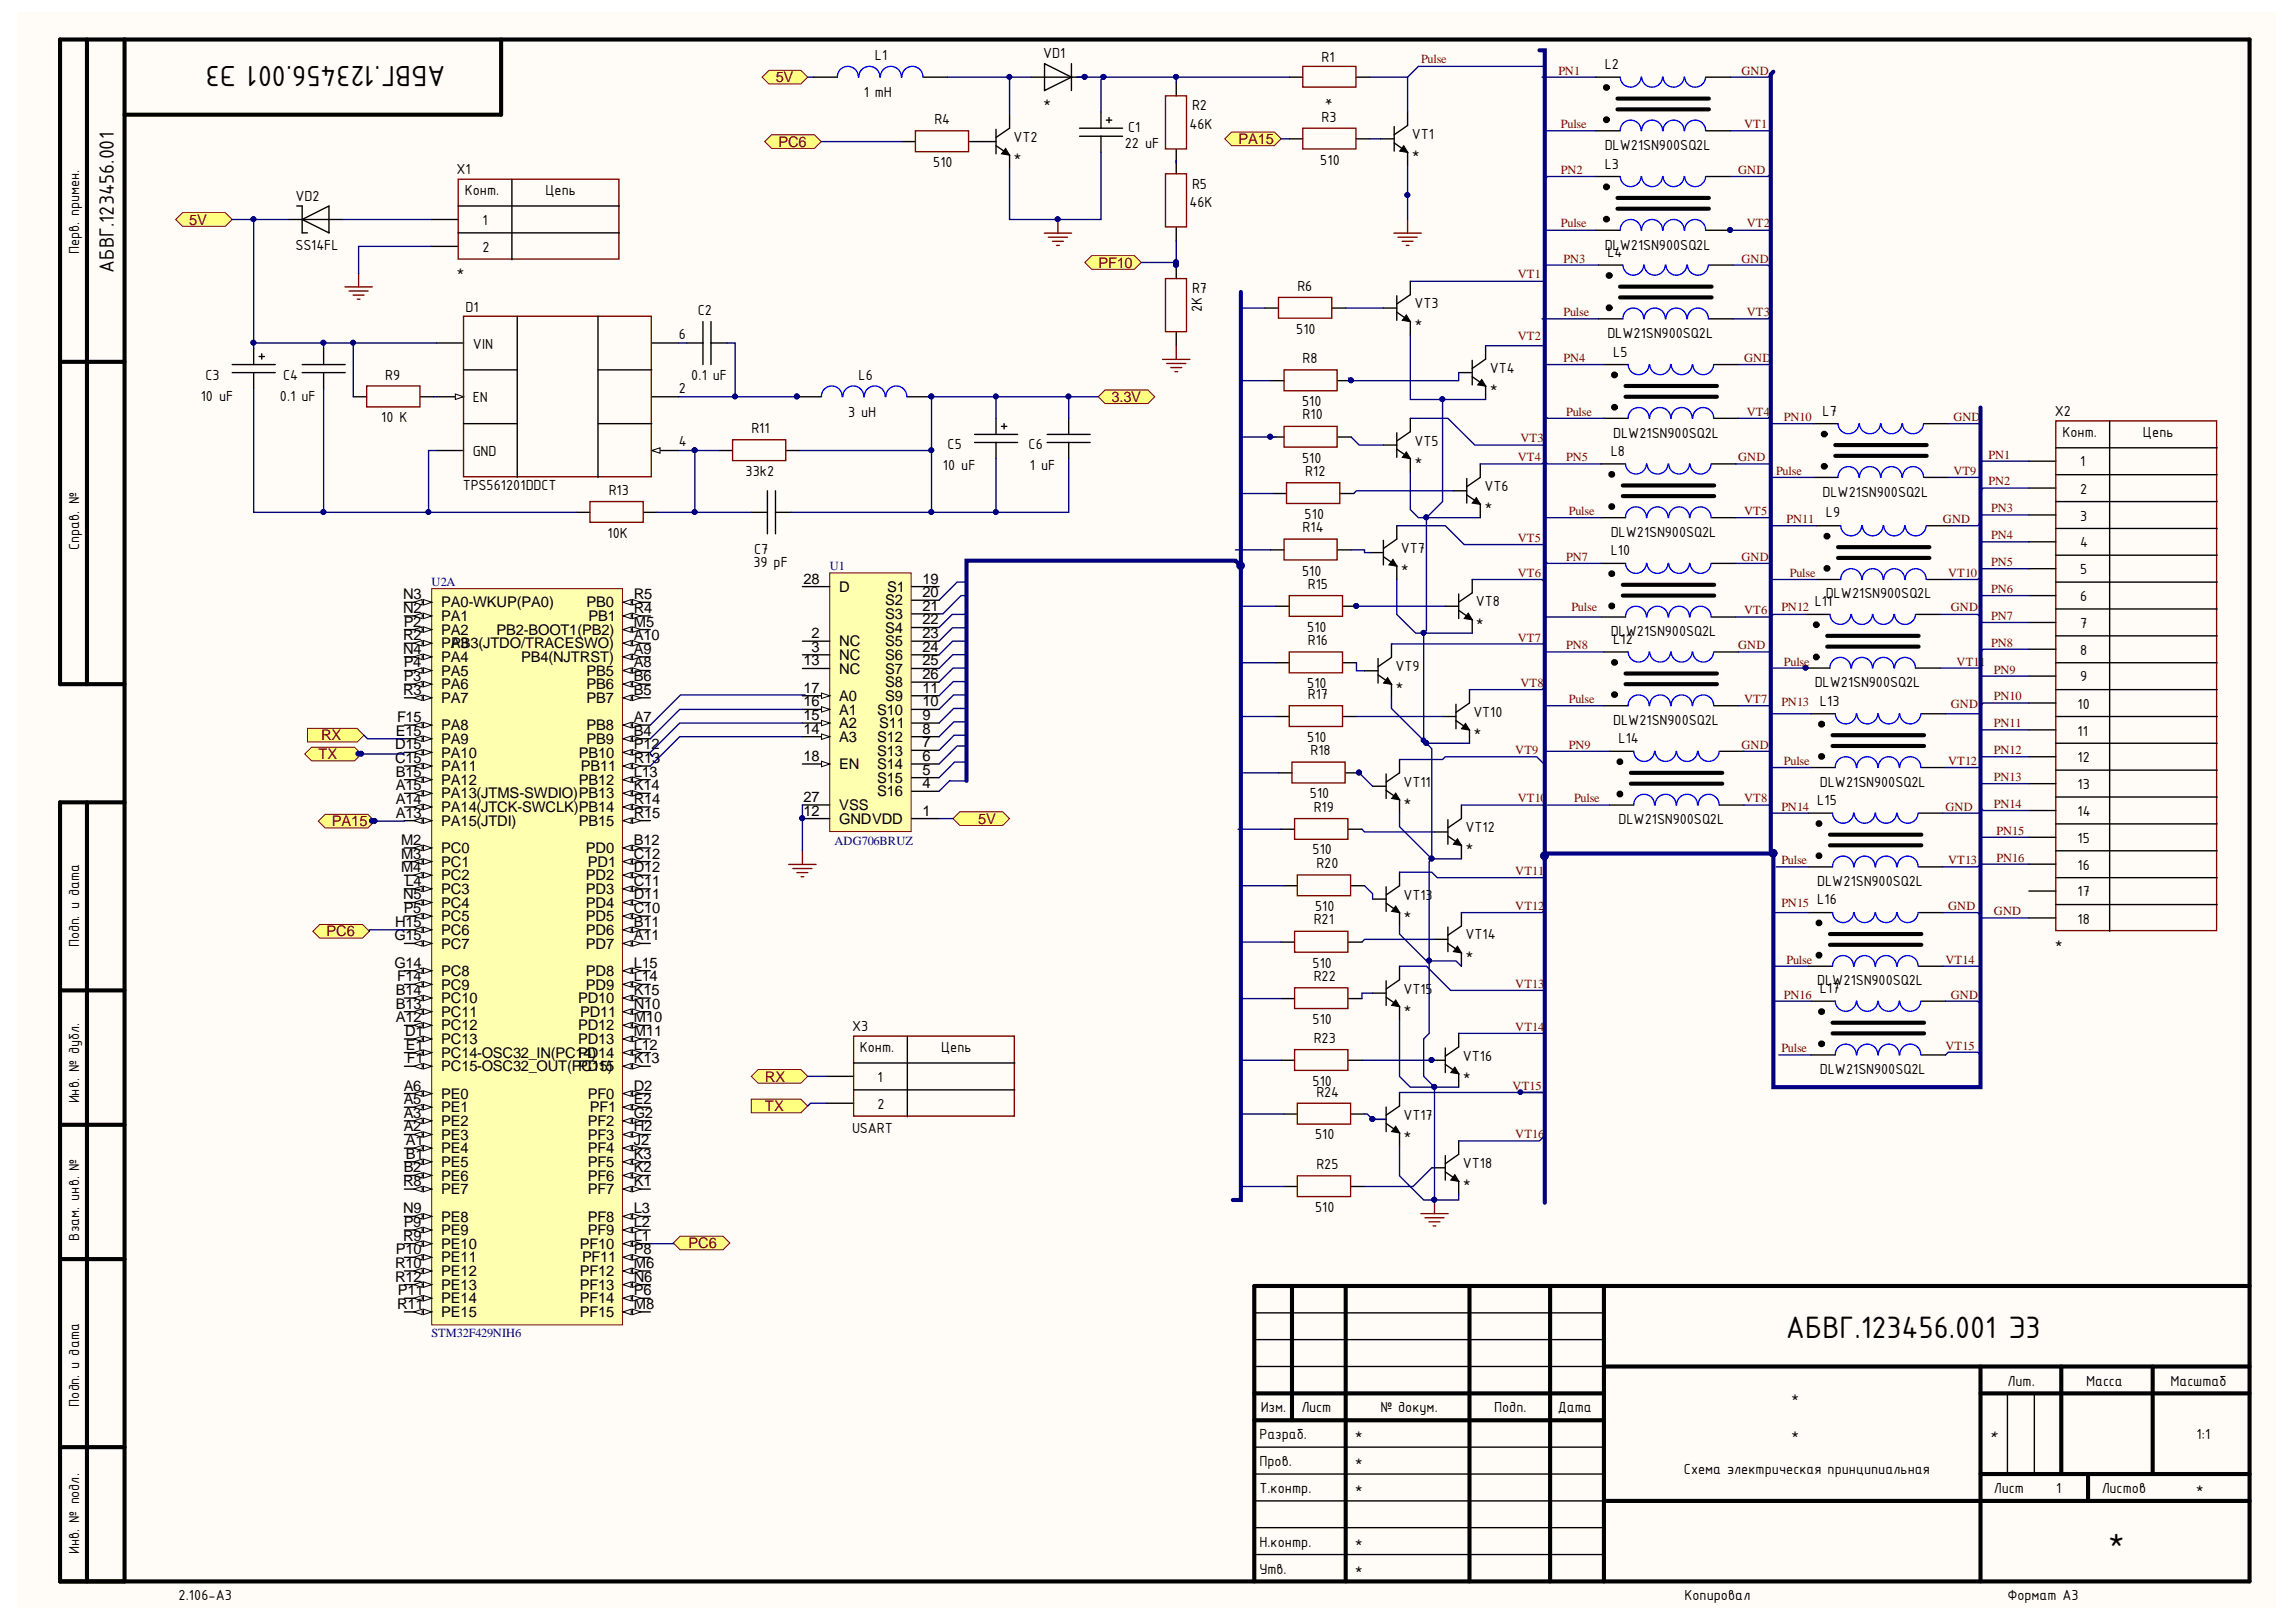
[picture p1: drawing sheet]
<svg xmlns="http://www.w3.org/2000/svg" width="297mm" height="210mm" viewBox="0 0 297 210" stroke-linecap="round" stroke-linejoin="round" font-family="sans-serif">
<defs><g id="words">
<g font-size="4.3">
<text x="231" y="173.1">АБВГ.123456.001 Э3</text>
<text x="272.7" y="200.6">*</text>
</g>
<text font-size="4.1" x="57.6" y="8.5" transform="rotate(-180 57.6 8.5)">АБВГ.123456.001 Э3</text>
<text font-size="2.9" x="14.7" y="35.3" transform="rotate(-90 14.7 35.3)">АБВГ.123456.001</text>
<g font-size="2">
<text x="113.2" y="7.7">L1</text>
<text x="134.9" y="7.5">VD1</text>
<text x="171" y="8">R1</text>
<text x="207.6" y="8.9">L2</text>
<text x="111.8" y="12.6">1 mH</text>
<text x="120.9" y="16.1">R4</text>
<text x="134.9" y="13.9">*</text>
<text x="145.9" y="17.1">C1</text>
<text x="153.9" y="16.7">46K</text>
<text x="154.2" y="14.3">R2</text>
<text x="171" y="15.7">R3</text>
<text x="172.4" y="12.6" transform="rotate(-180 172.4 12.6)">*</text>
<text x="59.1" y="22.5">X1</text>
<text x="120.7" y="21.7">510</text>
<text x="131.1" y="18.4">VT2</text>
<text x="131.1" y="20.8">*</text>
<text x="145.5" y="19.2">22 uF</text>
<text x="170.8" y="21.3">510</text>
<text x="182.7" y="18">VT1</text>
<text x="182.7" y="20.5">*</text>
<text x="207.6" y="19.5">DLW21SN900SQ2L</text>
<text x="207.6" y="21.8">L3</text>
<text x="38.2" y="26">VD2</text>
<text x="60.2" y="25.3">Конт.</text>
<text x="62.4" y="29.1">1</text>
<text x="70.6" y="25.3">Цепь</text>
<text x="153.9" y="26.8">46K</text>
<text x="154.2" y="24.4">R5</text>
<text x="10.2" y="32.9" transform="rotate(-90 10.2 32.9)">Перв. примен.</text>
<text x="38.2" y="32.3">SS14FL</text>
<text x="59.1" y="35.8">*</text>
<text x="62.4" y="32.6">2</text>
<text x="207.6" y="32.3">DLW21SN900SQ2L</text>
<text x="208" y="33.2">L4</text>
<text x="60.2" y="40.4">D1</text>
<text x="90.3" y="40.8">C2</text>
<text x="154.2" y="38">R7</text>
<text x="155.5" y="40.4" transform="rotate(-90 155.5 40.4)">2K</text>
<text x="167.9" y="37.6">R6</text>
<text x="183" y="39.9">VT3</text>
<text x="61.2" y="45.2">VIN</text>
<text x="87.8" y="43.9">6</text>
<text x="167.7" y="43.2">510</text>
<text x="168.5" y="47">R8</text>
<text x="183" y="42.4">*</text>
<text x="208" y="43.7">DLW21SN900SQ2L</text>
<text x="208.7" y="46.2">L5</text>
<text x="26" y="51.8">10 uF</text>
<text x="26.6" y="49.1">C3</text>
<text x="36.2" y="51.8">0.1 uF</text>
<text x="36.6" y="49.1">C4</text>
<text x="49.8" y="49.1">R9</text>
<text x="61.2" y="52.1">EN</text>
<text x="87.8" y="50.8">2</text>
<text x="89.4" y="49.1">0.1 uF</text>
<text x="109.7" y="53.9">3 uH</text>
<text x="111.1" y="49.1">L6</text>
<text x="168.4" y="52.6">510</text>
<text x="192.7" y="48.3">VT4</text>
<text x="192.7" y="50.7">*</text>
<text x="235.8" y="53.8">L7</text>
<text x="265.8" y="53.8">X2</text>
<text x="49.3" y="54.6">10 K</text>
<text x="61.2" y="59">GND</text>
<text x="87.8" y="57.7">4</text>
<text x="97.2" y="56.1">R11</text>
<text x="122.6" y="58.1">C5</text>
<text x="133.1" y="58.1">C6</text>
<text x="168.4" y="59.9">510</text>
<text x="168.5" y="54.3">R10</text>
<text x="183" y="57.7">VT5</text>
<text x="208.4" y="59">L8</text>
<text x="208.7" y="56.6">DLW21SN900SQ2L</text>
<text x="266.8" y="56.6">Конт.</text>
<text x="277.2" y="56.6">Цепь</text>
<text x="59.9" y="63.4">TPS561201DDCT</text>
<text x="78.8" y="64">R13</text>
<text x="96.4" y="61.6">33k2</text>
<text x="122" y="60.9">10 uF</text>
<text x="133.2" y="60.9">1 uF</text>
<text x="168.9" y="61.6">R12</text>
<text x="183" y="60.1">*</text>
<text x="192" y="63.6">VT6</text>
<text x="235.8" y="64.3">DLW21SN900SQ2L</text>
<text x="269.1" y="60.4">1</text>
<text x="269.1" y="63.9">2</text>
<text x="10.2" y="71.2" transform="rotate(-90 10.2 71.2)">Справ. №</text>
<text x="78.6" y="69.6">10K</text>
<text x="97.5" y="71.7">C7</text>
<text x="168.5" y="68.9">R14</text>
<text x="168.8" y="67.1">510</text>
<text x="181.2" y="71.5">VT7</text>
<text x="192" y="66">*</text>
<text x="208.4" y="69.5">DLW21SN900SQ2L</text>
<text x="208.4" y="71.9">L10</text>
<text x="236.2" y="67">L9</text>
<text x="269.1" y="67.4">3</text>
<text x="269.1" y="70.8">4</text>
<text x="97.5" y="73.4">39 pF</text>
<text x="168.4" y="74.5">510</text>
<text x="169.2" y="76.2">R15</text>
<text x="181.2" y="74">*</text>
<text x="236.2" y="77.4">DLW21SN900SQ2L</text>
<text x="269.1" y="74.3">5</text>
<text x="269.1" y="77.8">6</text>
<text x="169.1" y="81.8">510</text>
<text x="169.2" y="83.5">R16</text>
<text x="190.9" y="78.5">VT8</text>
<text x="190.9" y="81">*</text>
<text x="208.4" y="82.3">DLW21SN900SQ2L</text>
<text x="208.7" y="83.4">L12</text>
<text x="234.8" y="78.5">L11</text>
<text x="269.1" y="81.2">7</text>
<text x="169.1" y="89">510</text>
<text x="180.5" y="86.8">VT9</text>
<text x="180.5" y="89.3">*</text>
<text x="234.8" y="88.9">DLW21SN900SQ2L</text>
<text x="269.1" y="84.7">8</text>
<text x="269.1" y="88.2">9</text>
<text x="169.2" y="90.5">R17</text>
<text x="190.6" y="92.7">VT10</text>
<text x="190.6" y="95.2">*</text>
<text x="208.7" y="93.8">DLW21SN900SQ2L</text>
<text x="235.4" y="91.3">L13</text>
<text x="268.8" y="91.7">10</text>
<text x="268.8" y="95.2">11</text>
<text x="169.1" y="96">510</text>
<text x="169.5" y="97.7">R18</text>
<text x="181.6" y="101.8">VT11</text>
<text x="209.4" y="96.2">L14</text>
<text x="235.4" y="101.8">DLW21SN900SQ2L</text>
<text x="268.8" y="98.7">12</text>
<text x="169.5" y="103.3">510</text>
<text x="170" y="105.1">R19</text>
<text x="181.6" y="104.2">*</text>
<text x="189.6" y="107.7">VT12</text>
<text x="209.4" y="106.7">DLW21SN900SQ2L</text>
<text x="235.1" y="104.2">L15</text>
<text x="268.8" y="102.1">13</text>
<text x="268.8" y="105.6">14</text>
<text x="169.8" y="110.6">510</text>
<text x="170.3" y="112.4">R20</text>
<text x="189.6" y="110.2">*</text>
<text x="268.8" y="109.1">15</text>
<text x="268.8" y="112.5">16</text>
<text x="170" y="119.6">R21</text>
<text x="170.1" y="117.9">510</text>
<text x="181.6" y="116.4">VT13</text>
<text x="181.6" y="118.9">*</text>
<text x="235.1" y="114.6">DLW21SN900SQ2L</text>
<text x="235.1" y="117">L16</text>
<text x="268.8" y="116">17</text>
<text x="268.8" y="119.5">18</text>
<text x="10.2" y="122.6" transform="rotate(-90 10.2 122.6)">Подп. и дата</text>
<text x="169.8" y="125.2">510</text>
<text x="189.6" y="121.6">VT14</text>
<text x="189.6" y="124.1">*</text>
<text x="265.8" y="122.7">*</text>
<text x="170" y="127">R22</text>
<text x="181.6" y="128.6">VT15</text>
<text x="181.6" y="131">*</text>
<text x="235.1" y="127.5">DLW21SN900SQ2L</text>
<text x="235.4" y="128.5">L17</text>
<text x="110.2" y="133.4">X3</text>
<text x="111.3" y="136.2">Конт.</text>
<text x="121.7" y="136.2">Цепь</text>
<text x="169.8" y="132.6">510</text>
<text x="170" y="134.9">R23</text>
<text x="189.3" y="137.3">VT16</text>
<text x="10.2" y="142.8" transform="rotate(-90 10.2 142.8)">Инв. № дубл.</text>
<text x="113.5" y="140">1</text>
<text x="113.5" y="143.5">2</text>
<text x="169.8" y="140.5">510</text>
<text x="170.3" y="141.9">R24</text>
<text x="189.3" y="139.7">*</text>
<text x="235.4" y="139">DLW21SN900SQ2L</text>
<text x="110.2" y="146.7">USART</text>
<text x="170.1" y="147.4">510</text>
<text x="181.6" y="144.9">VT17</text>
<text x="181.6" y="147.4">*</text>
<text x="170.3" y="151.3">R25</text>
<text x="189.3" y="151.2">VT18</text>
<text x="189.3" y="153.6">*</text>
<text x="10.2" y="160.5" transform="rotate(-90 10.2 160.5)">Взам. инв. №</text>
<text x="170.1" y="156.8">510</text>
<text x="259.7" y="179.3">Лит.</text>
<text x="269.9" y="179.3">Масса</text>
<text x="280.8" y="179.3">Масштаб</text>
<text x="10.2" y="182.1" transform="rotate(-90 10.2 182.1)">Подп. и дата</text>
<text x="163.1" y="182.8">Изм.</text>
<text x="168.4" y="182.8">Лист</text>
<text x="178.6" y="182.8">№ докум.</text>
<text x="193.3" y="182.8">Подп.</text>
<text x="201.5" y="182.8">Дата</text>
<text x="231.7" y="181.4">*</text>
<text x="162.9" y="189.7">Пров.</text>
<text x="162.9" y="186.2">Разраб.</text>
<text x="175.3" y="189.7">*</text>
<text x="175.3" y="186.2">*</text>
<text x="217.9" y="190.8">Схема электрическая принципиальная</text>
<text x="231.7" y="186.2">*</text>
<text x="257.4" y="186.2">*</text>
<text x="284.2" y="186.2">1:1</text>
<text x="162.9" y="193.2">Т.контр.</text>
<text x="175.3" y="193.2">*</text>
<text x="258" y="193.2">Лист</text>
<text x="266" y="193.2">1</text>
<text x="271.9" y="193.2">Листов</text>
<text x="284.1" y="193.2">*</text>
<text x="10.2" y="201.1" transform="rotate(-90 10.2 201.1)">Инв. № подл.</text>
<text x="162.9" y="203.7">Утв.</text>
<text x="162.9" y="200.2">Н.контр.</text>
<text x="175.3" y="200.2">*</text>
<text x="175.3" y="203.7">*</text>
<text x="23.1" y="207.1">2.106-A3</text>
<text x="217.9" y="207.1">Копировал</text>
<text x="259.7" y="207.1">Формат А3</text>
</g>
<g font-size="1.9" fill="#800000">
<text x="100.4" y="10.7">5V</text>
<text x="100.7" y="19">PC6</text>
<text x="160.2" y="18.6">PA15</text>
<text x="24.5" y="29.1">5V</text>
<text x="142.1" y="34.6">PF10</text>
<text x="143.8" y="52">3.3V</text>
<text x="41.5" y="95.8">RX</text>
<text x="41.2" y="98.2">TX</text>
<text x="42.9" y="106.9">PA15</text>
<text x="126.6" y="106.6">5V</text>
<text x="42.2" y="121.2">PC6</text>
<text x="99" y="140">RX</text>
<text x="99" y="143.8">TX</text>
<text x="89.1" y="161.5">PC6</text>
</g>
<g font-size="1.9">
<text x="52.1" y="77.5">N3</text>
<text x="82" y="77.5">R5</text>
<text x="104" y="75.5">28</text>
<text x="108.6" y="76.6">D</text>
<text x="114.8" y="76.6">S1</text>
<text x="119.4" y="75.5">19</text>
<text x="119.4" y="77.3">20</text>
<text x="52.1" y="79.3">N2</text>
<text x="52.1" y="82.8">R2</text>
<text x="52.2" y="81.1">P2</text>
<text x="57.1" y="80.4">PA1</text>
<text x="57.1" y="78.6">PA0-WKUP(PA0)</text>
<text x="57.1" y="82.1">PA2</text>
<text x="57.1" y="83.9">PA3</text>
<text x="58.4" y="83.9">PB3(JTDO/TRACESWO)</text>
<text x="64.2" y="82.1">PB2-BOOT1(PB2)</text>
<text x="75.9" y="78.6">PB0</text>
<text x="76.1" y="80.4">PB1</text>
<text x="82" y="82.8">A10</text>
<text x="82" y="81.1">M5</text>
<text x="82" y="79.3">R4</text>
<text x="105" y="82.6">2</text>
<text x="108.6" y="83.6">NC</text>
<text x="114.5" y="78.3">S2</text>
<text x="114.5" y="80.1">S3</text>
<text x="114.5" y="81.9">S4</text>
<text x="114.5" y="83.6">S5</text>
<text x="119.4" y="79">21</text>
<text x="119.4" y="80.8">22</text>
<text x="119.4" y="82.6">23</text>
<text x="52.1" y="84.6">N4</text>
<text x="52.1" y="89.9">R3</text>
<text x="52.2" y="88.1">P3</text>
<text x="52.2" y="86.4">P4</text>
<text x="57.1" y="85.7">PA4</text>
<text x="57.1" y="89.2">PA6</text>
<text x="57.1" y="87.4">PA5</text>
<text x="67.4" y="85.7">PB4(NJTRST)</text>
<text x="75.9" y="87.4">PB5</text>
<text x="75.9" y="89.2">PB6</text>
<text x="82" y="86.4">A8</text>
<text x="82" y="84.6">A9</text>
<text x="82" y="89.9">B5</text>
<text x="82" y="88.1">B6</text>
<text x="104" y="86.1">13</text>
<text x="104" y="89.6">17</text>
<text x="105" y="84.3">3</text>
<text x="108.6" y="85.4">NC</text>
<text x="108.6" y="87.2">NC</text>
<text x="114.5" y="85.4">S6</text>
<text x="114.5" y="87.2">S7</text>
<text x="114.5" y="88.9">S8</text>
<text x="119.4" y="89.6">11</text>
<text x="119.4" y="84.3">24</text>
<text x="119.4" y="86.1">25</text>
<text x="119.4" y="87.9">26</text>
<text x="51.2" y="95.2">E15</text>
<text x="51.4" y="93.4">F15</text>
<text x="57.1" y="94.5">PA8</text>
<text x="57.1" y="91">PA7</text>
<text x="75.9" y="94.5">PB8</text>
<text x="75.9" y="91">PB7</text>
<text x="82" y="93.4">A7</text>
<text x="82" y="95.2">B4</text>
<text x="104" y="94.9">14</text>
<text x="104" y="93.2">15</text>
<text x="104" y="91.4">16</text>
<text x="108.6" y="94.2">A2</text>
<text x="108.6" y="92.5">A1</text>
<text x="108.6" y="90.7">A0</text>
<text x="113.5" y="92.5">S10</text>
<text x="113.7" y="94.2">S11</text>
<text x="114.5" y="90.7">S9</text>
<text x="119.4" y="94.9">8</text>
<text x="119.4" y="93.2">9</text>
<text x="119.4" y="91.4">10</text>
<text x="51.1" y="98.7">C15</text>
<text x="51.1" y="97">D15</text>
<text x="51.2" y="100.5">B15</text>
<text x="57.1" y="101.6">PA12</text>
<text x="57.1" y="99.8">PA11</text>
<text x="57.1" y="98">PA10</text>
<text x="57.1" y="96.3">PA9</text>
<text x="74.9" y="101.6">PB12</text>
<text x="74.9" y="98">PB10</text>
<text x="75.1" y="99.8">PB11</text>
<text x="75.9" y="96.3">PB9</text>
<text x="82" y="100.5">L13</text>
<text x="82" y="97">P12</text>
<text x="82" y="98.7">R13</text>
<text x="104" y="98.5">18</text>
<text x="108.6" y="96">A3</text>
<text x="108.6" y="99.5">EN</text>
<text x="113.5" y="101.3">S15</text>
<text x="113.5" y="99.5">S14</text>
<text x="113.5" y="97.8">S13</text>
<text x="113.5" y="96">S12</text>
<text x="119.4" y="100.2">5</text>
<text x="119.4" y="98.5">6</text>
<text x="119.4" y="96.7">7</text>
<text x="51.2" y="105.8">A13</text>
<text x="51.2" y="104">A14</text>
<text x="51.2" y="102.3">A15</text>
<text x="57.1" y="106.9">PA15(JTDI)</text>
<text x="57.1" y="105.1">PA14(JTCK-SWCLK)PB14</text>
<text x="57.1" y="103.3">PA13(JTMS-SWDIO)PB13</text>
<text x="74.9" y="106.9">PB15</text>
<text x="82" y="102.3">K14</text>
<text x="82" y="104">R14</text>
<text x="82" y="105.8">R15</text>
<text x="104" y="105.5">12</text>
<text x="104" y="103.8">27</text>
<text x="108.6" y="106.6">GNDVDD</text>
<text x="108.6" y="104.8">VSS</text>
<text x="113.5" y="103.1">S16</text>
<text x="119.4" y="105.5">1</text>
<text x="119.4" y="102">4</text>
<text x="51.9" y="109.3">M2</text>
<text x="51.9" y="111.1">M3</text>
<text x="51.9" y="112.9">M4</text>
<text x="57.1" y="110.4">PC0</text>
<text x="57.1" y="112.2">PC1</text>
<text x="57.1" y="113.9">PC2</text>
<text x="75.8" y="110.4">PD0</text>
<text x="75.8" y="113.9">PD2</text>
<text x="76.1" y="112.2">PD1</text>
<text x="82" y="109.3">B12</text>
<text x="82" y="111.1">C12</text>
<text x="82" y="112.9">D12</text>
<text x="51.1" y="119.9">H15</text>
<text x="52.1" y="116.4">N5</text>
<text x="52.2" y="118.2">P5</text>
<text x="52.5" y="114.6">L4</text>
<text x="57.1" y="115.7">PC3</text>
<text x="57.1" y="117.5">PC4</text>
<text x="57.1" y="119.2">PC5</text>
<text x="75.8" y="119.2">PD5</text>
<text x="75.8" y="115.7">PD3</text>
<text x="75.8" y="117.5">PD4</text>
<text x="82" y="119.9">B11</text>
<text x="82" y="118.2">C10</text>
<text x="82" y="114.6">C11</text>
<text x="82" y="116.4">D11</text>
<text x="51" y="125.2">G14</text>
<text x="51" y="121.7">G15</text>
<text x="57.1" y="122.8">PC7</text>
<text x="57.1" y="121">PC6</text>
<text x="75.8" y="122.8">PD7</text>
<text x="75.8" y="121">PD6</text>
<text x="82" y="121.7">A11</text>
<text x="82" y="125.2">L15</text>
<text x="51.2" y="130.5">B13</text>
<text x="51.2" y="128.8">B14</text>
<text x="51.4" y="127">F14</text>
<text x="57.1" y="131.6">PC11</text>
<text x="57.1" y="129.8">PC10</text>
<text x="57.1" y="128.1">PC9</text>
<text x="57.1" y="126.3">PC8</text>
<text x="74.8" y="129.8">PD10</text>
<text x="75" y="131.6">PD11</text>
<text x="75.8" y="128.1">PD9</text>
<text x="75.8" y="126.3">PD8</text>
<text x="82" y="128.8">K15</text>
<text x="82" y="127">L14</text>
<text x="82" y="130.5">N10</text>
<text x="51.2" y="132.3">A12</text>
<text x="52.4" y="134.1">D1</text>
<text x="52.5" y="135.8">E1</text>
<text x="52.7" y="137.6">F1</text>
<text x="57.1" y="133.4">PC12</text>
<text x="57.1" y="135.1">PC13</text>
<text x="57.1" y="136.9">PC14-OSC32_IN(PC1PD14</text>
<text x="74.8" y="133.4">PD12</text>
<text x="74.8" y="135.1">PD13</text>
<text x="75.5" y="136.9">4)</text>
<text x="82" y="137.6">K13</text>
<text x="82" y="135.8">L12</text>
<text x="82" y="132.3">M10</text>
<text x="82" y="134.1">M11</text>
<text x="52.2" y="142.9">A5</text>
<text x="52.2" y="141.1">A6</text>
<text x="57.1" y="138.7">PC15-OSC32_OUT(PC15)</text>
<text x="57.1" y="144">PE1</text>
<text x="57.1" y="142.2">PE0</text>
<text x="74.8" y="138.7">PD15</text>
<text x="76.1" y="142.2">PF0</text>
<text x="76.3" y="144">PF1</text>
<text x="82" y="141.1">D2</text>
<text x="82" y="142.9">E2</text>
<text x="52.2" y="146.4">A2</text>
<text x="52.2" y="144.7">A3</text>
<text x="52.5" y="148.2">A1</text>
<text x="52.5" y="150">B1</text>
<text x="57.1" y="149.2">PE4</text>
<text x="57.1" y="147.5">PE3</text>
<text x="57.1" y="145.7">PE2</text>
<text x="76.1" y="145.7">PF2</text>
<text x="76.1" y="147.5">PF3</text>
<text x="76.1" y="149.2">PF4</text>
<text x="82" y="144.7">G2</text>
<text x="82" y="146.4">H2</text>
<text x="82" y="148.2">J2</text>
<text x="82" y="150">K3</text>
<text x="52.1" y="153.5">R8</text>
<text x="52.2" y="151.7">B2</text>
<text x="57.1" y="151">PE5</text>
<text x="57.1" y="152.8">PE6</text>
<text x="57.1" y="154.5">PE7</text>
<text x="76.1" y="154.5">PF7</text>
<text x="76.1" y="152.8">PF6</text>
<text x="76.1" y="151">PF5</text>
<text x="82" y="153.5">K1</text>
<text x="82" y="151.7">K2</text>
<text x="52.1" y="157">N9</text>
<text x="52.1" y="160.6">R9</text>
<text x="52.2" y="158.8">P9</text>
<text x="57.1" y="158.1">PE8</text>
<text x="57.1" y="159.8">PE9</text>
<text x="57.1" y="161.6">PE10</text>
<text x="75" y="161.6">PF10</text>
<text x="76.1" y="159.8">PF9</text>
<text x="76.1" y="158.1">PF8</text>
<text x="82" y="160.6">L1</text>
<text x="82" y="158.8">L2</text>
<text x="82" y="157">L3</text>
<text x="51.1" y="164.1">R10</text>
<text x="51.1" y="165.8">R12</text>
<text x="51.2" y="162.3">P10</text>
<text x="51.5" y="167.6">P11</text>
<text x="57.1" y="163.4">PE11</text>
<text x="57.1" y="165.1">PE12</text>
<text x="57.1" y="166.9">PE13</text>
<text x="75" y="165.1">PF12</text>
<text x="75" y="166.9">PF13</text>
<text x="75.3" y="163.4">PF11</text>
<text x="82" y="164.1">M6</text>
<text x="82" y="165.8">N6</text>
<text x="82" y="167.6">P6</text>
<text x="82" y="162.3">P8</text>
<text x="51.4" y="169.4">R11</text>
<text x="57.1" y="168.7">PE14</text>
<text x="57.1" y="170.4">PE15</text>
<text x="75" y="170.4">PF15</text>
<text x="75" y="168.7">PF14</text>
<text x="82" y="169.4">M8</text>
</g>
<g font-size="1.6" fill="#800000">
<text x="183.8" y="8.2">Pulse</text>
<text x="201.6" y="9.6">PN1</text>
<text x="225.3" y="9.6">GND</text>
<text x="201.9" y="16.6">Pulse</text>
<text x="225.6" y="16.6">VT1</text>
<text x="201.9" y="22.5">PN2</text>
<text x="224.9" y="22.5">GND</text>
<text x="201.9" y="29.4">Pulse</text>
<text x="226" y="29.4">VT2</text>
<text x="202.3" y="34">PN3</text>
<text x="225.3" y="34">GND</text>
<text x="196.4" y="36">VT1</text>
<text x="202.3" y="40.9">Pulse</text>
<text x="226" y="40.9">VT3</text>
<text x="196.4" y="44.1">VT2</text>
<text x="202.3" y="46.8">PN4</text>
<text x="225.6" y="46.8">GND</text>
<text x="202.6" y="53.8">Pulse</text>
<text x="226" y="53.8">VT4</text>
<text x="196.4" y="59.7">VT4</text>
<text x="196.7" y="57.2">VT3</text>
<text x="202.6" y="59.7">PN5</text>
<text x="224.9" y="59.7">GND</text>
<text x="230.8" y="54.4">PN10</text>
<text x="252.7" y="54.4">GND</text>
<text x="257.3" y="59.4">PN1</text>
<text x="229.8" y="61.5">Pulse</text>
<text x="252.7" y="61.5">VT9</text>
<text x="257.3" y="62.8">PN2</text>
<text x="196.4" y="70.1">VT5</text>
<text x="203" y="66.6">Pulse</text>
<text x="225.6" y="66.6">VT5</text>
<text x="231.1" y="67.7">PN11</text>
<text x="251.4" y="67.7">GND</text>
<text x="257.6" y="66.3">PN3</text>
<text x="257.6" y="69.8">PN4</text>
<text x="196.4" y="74.7">VT6</text>
<text x="202.6" y="72.5">PN7</text>
<text x="225.3" y="72.5">GND</text>
<text x="231.6" y="74.7">Pulse</text>
<text x="252" y="74.7">VT10</text>
<text x="257.6" y="73.2">PN5</text>
<text x="257.6" y="76.8">PN6</text>
<text x="196.4" y="83">VT7</text>
<text x="203.3" y="79.1">Pulse</text>
<text x="225.6" y="79.5">VT6</text>
<text x="230.5" y="79.1">PN12</text>
<text x="252.4" y="79.1">GND</text>
<text x="257.6" y="80.2">PN7</text>
<text x="257.6" y="83.7">PN8</text>
<text x="196.7" y="88.9">VT8</text>
<text x="202.6" y="84">PN8</text>
<text x="224.9" y="84">GND</text>
<text x="230.8" y="86.2">Pulse</text>
<text x="253.1" y="86.2">VT11</text>
<text x="258" y="87.2">PN9</text>
<text x="203" y="91">Pulse</text>
<text x="225.6" y="91">VT7</text>
<text x="230.5" y="91.3">PN13</text>
<text x="252.4" y="91.6">GND</text>
<text x="258" y="90.6">PN10</text>
<text x="258" y="94.1">PN11</text>
<text x="196" y="97.6">VT9</text>
<text x="203" y="96.9">PN9</text>
<text x="225.3" y="96.9">GND</text>
<text x="230.8" y="99">Pulse</text>
<text x="252" y="99">VT12</text>
<text x="258" y="97.6">PN12</text>
<text x="258" y="101">PN13</text>
<text x="196.4" y="103.8">VT10</text>
<text x="203.6" y="103.8">Pulse</text>
<text x="225.6" y="103.8">VT8</text>
<text x="230.5" y="104.9">PN14</text>
<text x="251.7" y="104.9">GND</text>
<text x="258" y="104.6">PN14</text>
<text x="196" y="113.2">VT11</text>
<text x="230.5" y="111.8">Pulse</text>
<text x="252" y="111.8">VT13</text>
<text x="258.3" y="108">PN15</text>
<text x="258.3" y="111.5">PN16</text>
<text x="196" y="117.8">VT12</text>
<text x="230.5" y="117.4">PN15</text>
<text x="252" y="117.8">GND</text>
<text x="258" y="118.4">GND</text>
<text x="231.1" y="124.7">Pulse</text>
<text x="251.7" y="124.7">VT14</text>
<text x="196" y="127.8">VT13</text>
<text x="230.8" y="129.3">PN16</text>
<text x="252.4" y="129.3">GND</text>
<text x="196" y="133.4">VT14</text>
<text x="230.5" y="136.2">Pulse</text>
<text x="251.7" y="135.9">VT15</text>
<text x="195.7" y="141">VT15</text>
<text x="196" y="147.3">VT16</text>
</g>
<g font-size="1.6" fill="#000080">
<text x="55.8" y="75.8">U2A</text>
<text x="107.4" y="73.8">U1</text>
<text x="108" y="109.4">ADG706BRUZ</text>
<text x="55.8" y="173">STM32F429NIH6</text>
</g>
</g></defs>
<path d="M2.2 1.6h292.2v206.4h-292.2z" fill="#fffcf8"/>
<g fill="none" stroke="#000" stroke-width=".53">
<path d="M11.3 5.1v83.4M16.1 5.1v199.6M64.8 5.1v9.7h-48.7M7.8 46.8h8.3M16.1 88.5h-8.3v-83.4h283.2v199.6h-283.2v-100.9h8.3M11.3 103.8v100.9M7.8 128.2h8.3M7.8 145.6h8.3M7.8 162.9h8.3M167.1 166.4v17.4M174.1 166.4v38.3M190.1 166.4v38.3"/>
<path d="M200.5 166.4v38.3M207.5 176.8h83.5M207.5 166.4v38.3M256.2 176.8v27.9M266.7 176.8v14M278.5 176.8v14M291 166.4h-128.7v38.3M7.8 187.3h8.3M162.3 180.3h45.2M162.3 183.8h45.2M207.5 194.2h83.5M256.2 180.3h34.8"/>
<path d="M256.2 190.8h34.8M270.1 190.8v3.4"/>
</g>
<path d="M84.3 58.3h3.5M162.3 176.8h45.2M162.3 173.4h45.2M162.3 169.9h45.2M162.3 197.7h45.2M162.3 194.2h45.2M162.3 190.8h45.2M162.3 187.3h45.2M259.7 180.3v10.5M263.2 180.3v10.5M162.3 201.2h45.2" fill="none" stroke="#000" stroke-width=".18"/>
<path d="M84.3 58.3l1.1-.3v.7z" fill="#fffcf8"/>
<path d="M84.3 58.3l1.1-.3v.7z" fill="none" stroke="#000" stroke-width=".13"/>
<path d="M56.5 58.3h3.5M56.5 51.3h3.5M84.3 44.4h3.5" fill="none" stroke="#000" stroke-width=".18"/>
<path d="M58.9 51l1.1 .3-1.1 .4z" fill="#fffcf8"/>
<path d="M58.9 51l1.1 .3-1.1 .4z" fill="none" stroke="#000" stroke-width=".13"/>
<g fill="none" stroke="#000" stroke-width=".18">
<path d="M37.3 28.4h7M38.4 26.7h.7v3.4h.7M39.1 28.4l3.5-1.7v3.4zM55.8 28.4h3.5M55.8 31.9h3.5M59.3 26.7h20.8M59.3 30.1h20.8M66.2 23.2v10.4M30 48.2h5.6M30 47.2h5.6M32.8 45.1v2.1M32.8 48.2v2.1"/>
<path d="M33.5 46.1h.7M33.9 45.8v.7M39.1 48.2h5.6M39.1 47.2h5.6M41.9 45.1v2.1M41.9 48.2v2.1M45.7 51.3h1.7M54.4 51.3h1.7M56.5 44.4h3.5M60 54.8h6.9M60 47.9h6.9M66.9 40.9v20.9"/>
<path d="M77.4 40.9v20.9M77.4 54.8h6.9M77.4 47.9h6.9M84.3 51.3h3.5M88.9 44.4h2M90.9 41.6v5.6M92 44.4h2.1M92 41.6v5.6M93 58.3h1.8M101.7 58.3h1.8M103.1 51.3h3.1M117.4 51.3h3.1"/>
<path d="M126.1 56.2h5.6M126.1 57.3h5.6M128.9 54.1v2.1M128.9 57.3v2M129.6 55.2h.7M129.9 54.8v.7M135.5 56.2h5.5M135.5 57.3h5.5M138.3 54.1v2.1M138.3 57.3v2M74.6 66.3h1.7M83.3 66.3h1.7"/>
<path d="M97.2 66.3h2.1M99.3 63.5v5.6M100.3 66.3h2.1M100.3 63.5v5.6"/>
</g>
<path d="M44.6 37.1h3.6M45.2 37.7h2.4M45.7 38.2h1.4M46.2 38.7h.4M46.4 35.4v1.7M59.3 23.2h20.8v10.3h-20.8zM47.4 50h6.9v2.7h-6.9zM60 40.9h24.3v20.8h-24.3zM94.8 56.9h6.9v2.7h-6.9zM76.3 64.9h6.9v2.7h-6.9z" fill="none" stroke="#800000" stroke-width=".18"/>
<g fill="#000080" stroke="#000080" stroke-width=".13">
<circle cx="120.5" cy="51.3" r=".31"/>
<circle cx="103.1" cy="51.3" r=".31"/>
</g>
<path d="M109 51.3a1.34 1.34 0 0 0-1.4-1.3 1.34 1.34 0 0 0-1.3 1.3M111.7 51.3a1.35 1.35 0 0 0-1.3-1.4 1.35 1.35 0 0 0-1.4 1.4M114.5 51.3a1.35 1.35 0 0 0-1.3-1.4 1.35 1.35 0 0 0-1.4 1.4M117.3 51.3a1.35 1.35 0 0 0-1.3-1.4 1.35 1.35 0 0 0-1.4 1.4" fill="none" stroke="#00f" stroke-width=".18"/>
<path d="M55.9 76.2h24.6v95.3h-24.6z" fill="#ffffb0" stroke="#800000" stroke-width=".13"/>
<path d="M80.6 93.8h3.5" fill="none" stroke="#000" stroke-width=".18"/>
<path d="M80.6 93.8l1.1-.3v.7z" fill="#fffcf8"/>
<path d="M80.6 93.8l1.1-.3v.7z" fill="none" stroke="#000" stroke-width=".13"/>
<path d="M81.8 93.5l1.1 .3-1.1 .4z" fill="#fffcf8"/>
<path d="M81.8 93.5l1.1 .3-1.1 .4z" fill="none" stroke="#000" stroke-width=".13"/>
<path d="M80.6 86.8h3.5" fill="none" stroke="#000" stroke-width=".18"/>
<path d="M80.6 86.8l1.1-.4v.7z" fill="#fffcf8"/>
<path d="M80.6 86.8l1.1-.4v.7z" fill="none" stroke="#000" stroke-width=".13"/>
<path d="M81.8 86.4l1.1 .4-1.1 .3z" fill="#fffcf8"/>
<path d="M81.8 86.4l1.1 .4-1.1 .3z" fill="none" stroke="#000" stroke-width=".13"/>
<path d="M80.6 85h3.5" fill="none" stroke="#000" stroke-width=".18"/>
<path d="M80.6 85l1.1-.3v.7z" fill="#fffcf8"/>
<path d="M80.6 85l1.1-.3v.7z" fill="none" stroke="#000" stroke-width=".13"/>
<path d="M81.8 84.7l1.1 .3-1.1 .4z" fill="#fffcf8"/>
<path d="M81.8 84.7l1.1 .3-1.1 .4z" fill="none" stroke="#000" stroke-width=".13"/>
<path d="M80.6 83.2h3.5" fill="none" stroke="#000" stroke-width=".18"/>
<path d="M80.6 83.2l1.1-.3v.7z" fill="#fffcf8"/>
<path d="M80.6 83.2l1.1-.3v.7z" fill="none" stroke="#000" stroke-width=".13"/>
<path d="M81.8 82.9l1.1 .3-1.1 .4z" fill="#fffcf8"/>
<path d="M81.8 82.9l1.1 .3-1.1 .4z" fill="none" stroke="#000" stroke-width=".13"/>
<path d="M52.3 106.2h3.6" fill="none" stroke="#000" stroke-width=".18"/>
<path d="M54.8 105.8l1.1 .4-1.1 .4z" fill="#fffcf8"/>
<path d="M54.8 105.8l1.1 .4-1.1 .4z" fill="none" stroke="#000" stroke-width=".13"/>
<path d="M53.6 106.2l1-.4v.8z" fill="#fffcf8"/>
<path d="M53.6 106.2l1-.4v.8z" fill="none" stroke="#000" stroke-width=".13"/>
<path d="M52.3 104.4h3.6" fill="none" stroke="#000" stroke-width=".18"/>
<path d="M54.8 104.1l1.1 .3-1.1 .4z" fill="#fffcf8"/>
<path d="M54.8 104.1l1.1 .3-1.1 .4z" fill="none" stroke="#000" stroke-width=".13"/>
<path d="M53.6 104.4l1-.3v.7z" fill="#fffcf8"/>
<path d="M53.6 104.4l1-.3v.7z" fill="none" stroke="#000" stroke-width=".13"/>
<path d="M52.3 102.7h3.6" fill="none" stroke="#000" stroke-width=".18"/>
<path d="M54.8 102.3l1.1 .4-1.1 .3z" fill="#fffcf8"/>
<path d="M54.8 102.3l1.1 .4-1.1 .3z" fill="none" stroke="#000" stroke-width=".13"/>
<path d="M53.6 102.7l1-.4v.7z" fill="#fffcf8"/>
<path d="M53.6 102.7l1-.4v.7z" fill="none" stroke="#000" stroke-width=".13"/>
<path d="M80.6 95.6h3.5" fill="none" stroke="#000" stroke-width=".18"/>
<path d="M80.6 95.6l1.1-.4v.8z" fill="#fffcf8"/>
<path d="M80.6 95.6l1.1-.4v.8z" fill="none" stroke="#000" stroke-width=".13"/>
<path d="M81.8 95.2l1.1 .4-1.1 .4z" fill="#fffcf8"/>
<path d="M81.8 95.2l1.1 .4-1.1 .4z" fill="none" stroke="#000" stroke-width=".13"/>
<path d="M80.6 90.3h3.5" fill="none" stroke="#000" stroke-width=".18"/>
<path d="M80.6 90.3l1.1-.3v.7z" fill="#fffcf8"/>
<path d="M80.6 90.3l1.1-.3v.7z" fill="none" stroke="#000" stroke-width=".13"/>
<path d="M81.8 90l1.1 .3-1.1 .4z" fill="#fffcf8"/>
<path d="M81.8 90l1.1 .3-1.1 .4z" fill="none" stroke="#000" stroke-width=".13"/>
<path d="M80.6 88.5h3.5" fill="none" stroke="#000" stroke-width=".18"/>
<path d="M80.6 88.5l1.1-.3v.7z" fill="#fffcf8"/>
<path d="M80.6 88.5l1.1-.3v.7z" fill="none" stroke="#000" stroke-width=".13"/>
<path d="M81.8 88.2l1.1 .3-1.1 .4z" fill="#fffcf8"/>
<path d="M81.8 88.2l1.1 .3-1.1 .4z" fill="none" stroke="#000" stroke-width=".13"/>
<path d="M52.3 100.9h3.6" fill="none" stroke="#000" stroke-width=".18"/>
<path d="M54.8 100.5l1.1 .4-1.1 .4z" fill="#fffcf8"/>
<path d="M54.8 100.5l1.1 .4-1.1 .4z" fill="none" stroke="#000" stroke-width=".13"/>
<path d="M53.6 100.9l1-.4v.8z" fill="#fffcf8"/>
<path d="M53.6 100.9l1-.4v.8z" fill="none" stroke="#000" stroke-width=".13"/>
<path d="M52.3 99.1h3.6" fill="none" stroke="#000" stroke-width=".18"/>
<path d="M54.8 98.8l1.1 .3-1.1 .4z" fill="#fffcf8"/>
<path d="M54.8 98.8l1.1 .3-1.1 .4z" fill="none" stroke="#000" stroke-width=".13"/>
<path d="M53.6 99.1l1-.3v.7z" fill="#fffcf8"/>
<path d="M53.6 99.1l1-.3v.7z" fill="none" stroke="#000" stroke-width=".13"/>
<path d="M52.3 97.4h3.6" fill="none" stroke="#000" stroke-width=".18"/>
<path d="M54.8 97l1.1 .4-1.1 .3z" fill="#fffcf8"/>
<path d="M54.8 97l1.1 .4-1.1 .3z" fill="none" stroke="#000" stroke-width=".13"/>
<path d="M53.6 97.4l1-.4v.7z" fill="#fffcf8"/>
<path d="M53.6 97.4l1-.4v.7z" fill="none" stroke="#000" stroke-width=".13"/>
<path d="M52.3 95.6h3.6" fill="none" stroke="#000" stroke-width=".18"/>
<path d="M54.8 95.2l1.1 .4-1.1 .4z" fill="#fffcf8"/>
<path d="M54.8 95.2l1.1 .4-1.1 .4z" fill="none" stroke="#000" stroke-width=".13"/>
<path d="M53.6 95.6l1-.4v.8z" fill="#fffcf8"/>
<path d="M53.6 95.6l1-.4v.8z" fill="none" stroke="#000" stroke-width=".13"/>
<path d="M52.3 93.8h3.6" fill="none" stroke="#000" stroke-width=".18"/>
<path d="M54.8 93.5l1.1 .3-1.1 .4z" fill="#fffcf8"/>
<path d="M54.8 93.5l1.1 .3-1.1 .4z" fill="none" stroke="#000" stroke-width=".13"/>
<path d="M53.6 93.8l1-.3v.7z" fill="#fffcf8"/>
<path d="M53.6 93.8l1-.3v.7z" fill="none" stroke="#000" stroke-width=".13"/>
<path d="M80.6 102.7h3.5" fill="none" stroke="#000" stroke-width=".18"/>
<path d="M80.6 102.7l1.1-.4v.7z" fill="#fffcf8"/>
<path d="M80.6 102.7l1.1-.4v.7z" fill="none" stroke="#000" stroke-width=".13"/>
<path d="M81.8 102.3l1.1 .4-1.1 .3z" fill="#fffcf8"/>
<path d="M81.8 102.3l1.1 .4-1.1 .3z" fill="none" stroke="#000" stroke-width=".13"/>
<path d="M80.6 100.9h3.5" fill="none" stroke="#000" stroke-width=".18"/>
<path d="M80.6 100.9l1.1-.4v.8z" fill="#fffcf8"/>
<path d="M80.6 100.9l1.1-.4v.8z" fill="none" stroke="#000" stroke-width=".13"/>
<path d="M81.8 100.5l1.1 .4-1.1 .4z" fill="#fffcf8"/>
<path d="M81.8 100.5l1.1 .4-1.1 .4z" fill="none" stroke="#000" stroke-width=".13"/>
<path d="M80.6 81.5h3.5" fill="none" stroke="#000" stroke-width=".18"/>
<path d="M80.6 81.5l1.1-.4v.7z" fill="#fffcf8"/>
<path d="M80.6 81.5l1.1-.4v.7z" fill="none" stroke="#000" stroke-width=".13"/>
<path d="M81.8 81.1l1.1 .4-1.1 .3z" fill="#fffcf8"/>
<path d="M81.8 81.1l1.1 .4-1.1 .3z" fill="none" stroke="#000" stroke-width=".13"/>
<path d="M52.3 79.7h3.6" fill="none" stroke="#000" stroke-width=".18"/>
<path d="M54.8 79.4l1.1 .3-1.1 .4z" fill="#fffcf8"/>
<path d="M54.8 79.4l1.1 .3-1.1 .4z" fill="none" stroke="#000" stroke-width=".13"/>
<path d="M53.6 79.7l1-.3v.7z" fill="#fffcf8"/>
<path d="M53.6 79.7l1-.3v.7z" fill="none" stroke="#000" stroke-width=".13"/>
<path d="M52.3 77.9h3.6" fill="none" stroke="#000" stroke-width=".18"/>
<path d="M54.8 77.6l1.1 .3-1.1 .4z" fill="#fffcf8"/>
<path d="M54.8 77.6l1.1 .3-1.1 .4z" fill="none" stroke="#000" stroke-width=".13"/>
<path d="M53.6 77.9l1-.3v.7z" fill="#fffcf8"/>
<path d="M53.6 77.9l1-.3v.7z" fill="none" stroke="#000" stroke-width=".13"/>
<path d="M52.3 85h3.6" fill="none" stroke="#000" stroke-width=".18"/>
<path d="M54.8 84.7l1.1 .3-1.1 .4z" fill="#fffcf8"/>
<path d="M54.8 84.7l1.1 .3-1.1 .4z" fill="none" stroke="#000" stroke-width=".13"/>
<path d="M53.6 85l1-.3v.7z" fill="#fffcf8"/>
<path d="M53.6 85l1-.3v.7z" fill="none" stroke="#000" stroke-width=".13"/>
<path d="M52.3 81.5h3.6" fill="none" stroke="#000" stroke-width=".18"/>
<path d="M54.8 81.1l1.1 .4-1.1 .3z" fill="#fffcf8"/>
<path d="M54.8 81.1l1.1 .4-1.1 .3z" fill="none" stroke="#000" stroke-width=".13"/>
<path d="M53.6 81.5l1-.4v.7z" fill="#fffcf8"/>
<path d="M53.6 81.5l1-.4v.7z" fill="none" stroke="#000" stroke-width=".13"/>
<path d="M52.3 88.5h3.6" fill="none" stroke="#000" stroke-width=".18"/>
<path d="M54.8 88.2l1.1 .3-1.1 .4z" fill="#fffcf8"/>
<path d="M54.8 88.2l1.1 .3-1.1 .4z" fill="none" stroke="#000" stroke-width=".13"/>
<path d="M53.6 88.5l1-.3v.7z" fill="#fffcf8"/>
<path d="M53.6 88.5l1-.3v.7z" fill="none" stroke="#000" stroke-width=".13"/>
<path d="M52.3 86.8h3.6" fill="none" stroke="#000" stroke-width=".18"/>
<path d="M54.8 86.4l1.1 .4-1.1 .3z" fill="#fffcf8"/>
<path d="M54.8 86.4l1.1 .4-1.1 .3z" fill="none" stroke="#000" stroke-width=".13"/>
<path d="M53.6 86.8l1-.4v.7z" fill="#fffcf8"/>
<path d="M53.6 86.8l1-.4v.7z" fill="none" stroke="#000" stroke-width=".13"/>
<path d="M80.6 97.4h3.5" fill="none" stroke="#000" stroke-width=".18"/>
<path d="M80.6 97.4l1.1-.4v.7z" fill="#fffcf8"/>
<path d="M80.6 97.4l1.1-.4v.7z" fill="none" stroke="#000" stroke-width=".13"/>
<path d="M81.8 97l1.1 .4-1.1 .3z" fill="#fffcf8"/>
<path d="M81.8 97l1.1 .4-1.1 .3z" fill="none" stroke="#000" stroke-width=".13"/>
<path d="M52.3 83.2h3.6" fill="none" stroke="#000" stroke-width=".18"/>
<path d="M54.8 82.9l1.1 .3-1.1 .4z" fill="#fffcf8"/>
<path d="M54.8 82.9l1.1 .3-1.1 .4z" fill="none" stroke="#000" stroke-width=".13"/>
<path d="M53.6 83.2l1-.3v.7z" fill="#fffcf8"/>
<path d="M53.6 83.2l1-.3v.7z" fill="none" stroke="#000" stroke-width=".13"/>
<path d="M52.3 90.3h3.6" fill="none" stroke="#000" stroke-width=".18"/>
<path d="M54.8 90l1.1 .3-1.1 .4z" fill="#fffcf8"/>
<path d="M54.8 90l1.1 .3-1.1 .4z" fill="none" stroke="#000" stroke-width=".13"/>
<path d="M53.6 90.3l1-.3v.7z" fill="#fffcf8"/>
<path d="M53.6 90.3l1-.3v.7z" fill="none" stroke="#000" stroke-width=".13"/>
<path d="M80.6 79.7h3.5" fill="none" stroke="#000" stroke-width=".18"/>
<path d="M80.6 79.7l1.1-.3v.7z" fill="#fffcf8"/>
<path d="M80.6 79.7l1.1-.3v.7z" fill="none" stroke="#000" stroke-width=".13"/>
<path d="M81.8 79.4l1.1 .3-1.1 .4z" fill="#fffcf8"/>
<path d="M81.8 79.4l1.1 .3-1.1 .4z" fill="none" stroke="#000" stroke-width=".13"/>
<path d="M80.6 77.9h3.5" fill="none" stroke="#000" stroke-width=".18"/>
<path d="M80.6 77.9l1.1-.3v.7z" fill="#fffcf8"/>
<path d="M80.6 77.9l1.1-.3v.7z" fill="none" stroke="#000" stroke-width=".13"/>
<path d="M81.8 77.6l1.1 .3-1.1 .4z" fill="#fffcf8"/>
<path d="M81.8 77.6l1.1 .3-1.1 .4z" fill="none" stroke="#000" stroke-width=".13"/>
<path d="M80.6 99.1h3.5" fill="none" stroke="#000" stroke-width=".18"/>
<path d="M80.6 99.1l1.1-.3v.7z" fill="#fffcf8"/>
<path d="M80.6 99.1l1.1-.3v.7z" fill="none" stroke="#000" stroke-width=".13"/>
<path d="M81.8 98.8l1.1 .3-1.1 .4z" fill="#fffcf8"/>
<path d="M81.8 98.8l1.1 .3-1.1 .4z" fill="none" stroke="#000" stroke-width=".13"/>
<path d="M80.6 104.4h3.5" fill="none" stroke="#000" stroke-width=".18"/>
<path d="M80.6 104.4l1.1-.3v.7z" fill="#fffcf8"/>
<path d="M80.6 104.4l1.1-.3v.7z" fill="none" stroke="#000" stroke-width=".13"/>
<path d="M81.8 104.1l1.1 .3-1.1 .4z" fill="#fffcf8"/>
<path d="M81.8 104.1l1.1 .3-1.1 .4z" fill="none" stroke="#000" stroke-width=".13"/>
<path d="M80.6 106.2h3.5" fill="none" stroke="#000" stroke-width=".18"/>
<path d="M80.6 106.2l1.1-.4v.8z" fill="#fffcf8"/>
<path d="M80.6 106.2l1.1-.4v.8z" fill="none" stroke="#000" stroke-width=".13"/>
<path d="M81.8 105.8l1.1 .4-1.1 .4z" fill="#fffcf8"/>
<path d="M81.8 105.8l1.1 .4-1.1 .4z" fill="none" stroke="#000" stroke-width=".13"/>
<path d="M80.6 122.1h3.5" fill="none" stroke="#000" stroke-width=".18"/>
<path d="M80.6 122.1l1.1-.4v.7z" fill="#fffcf8"/>
<path d="M80.6 122.1l1.1-.4v.7z" fill="none" stroke="#000" stroke-width=".13"/>
<path d="M81.8 121.7l1.1 .4-1.1 .3z" fill="#fffcf8"/>
<path d="M81.8 121.7l1.1 .4-1.1 .3z" fill="none" stroke="#000" stroke-width=".13"/>
<path d="M52.3 132.7h3.6" fill="none" stroke="#000" stroke-width=".18"/>
<path d="M54.8 132.3l1.1 .4-1.1 .3z" fill="#fffcf8"/>
<path d="M54.8 132.3l1.1 .4-1.1 .3z" fill="none" stroke="#000" stroke-width=".13"/>
<path d="M53.6 132.7l1-.4v.7z" fill="#fffcf8"/>
<path d="M53.6 132.7l1-.4v.7z" fill="none" stroke="#000" stroke-width=".13"/>
<path d="M80.6 120.3h3.5" fill="none" stroke="#000" stroke-width=".18"/>
<path d="M80.6 120.3l1.1-.3v.7z" fill="#fffcf8"/>
<path d="M80.6 120.3l1.1-.3v.7z" fill="none" stroke="#000" stroke-width=".13"/>
<path d="M81.8 120l1.1 .3-1.1 .4z" fill="#fffcf8"/>
<path d="M81.8 120l1.1 .3-1.1 .4z" fill="none" stroke="#000" stroke-width=".13"/>
<path d="M80.6 109.7h3.5" fill="none" stroke="#000" stroke-width=".18"/>
<path d="M80.6 109.7l1.1-.3v.7z" fill="#fffcf8"/>
<path d="M80.6 109.7l1.1-.3v.7z" fill="none" stroke="#000" stroke-width=".13"/>
<path d="M81.8 109.4l1.1 .3-1.1 .4z" fill="#fffcf8"/>
<path d="M81.8 109.4l1.1 .3-1.1 .4z" fill="none" stroke="#000" stroke-width=".13"/>
<path d="M52.3 130.9h3.6" fill="none" stroke="#000" stroke-width=".18"/>
<path d="M54.8 130.6l1.1 .3-1.1 .4z" fill="#fffcf8"/>
<path d="M54.8 130.6l1.1 .3-1.1 .4z" fill="none" stroke="#000" stroke-width=".13"/>
<path d="M53.6 130.9l1-.3v.7z" fill="#fffcf8"/>
<path d="M53.6 130.9l1-.3v.7z" fill="none" stroke="#000" stroke-width=".13"/>
<path d="M52.3 129.2h3.6" fill="none" stroke="#000" stroke-width=".18"/>
<path d="M54.8 128.8l1.1 .4-1.1 .3z" fill="#fffcf8"/>
<path d="M54.8 128.8l1.1 .4-1.1 .3z" fill="none" stroke="#000" stroke-width=".13"/>
<path d="M53.6 129.2l1-.4v.7z" fill="#fffcf8"/>
<path d="M53.6 129.2l1-.4v.7z" fill="none" stroke="#000" stroke-width=".13"/>
<path d="M80.6 118.6h3.5" fill="none" stroke="#000" stroke-width=".18"/>
<path d="M80.6 118.6l1.1-.4v.7z" fill="#fffcf8"/>
<path d="M80.6 118.6l1.1-.4v.7z" fill="none" stroke="#000" stroke-width=".13"/>
<path d="M81.8 118.2l1.1 .4-1.1 .3z" fill="#fffcf8"/>
<path d="M81.8 118.2l1.1 .4-1.1 .3z" fill="none" stroke="#000" stroke-width=".13"/>
<path d="M80.6 115h3.5" fill="none" stroke="#000" stroke-width=".18"/>
<path d="M80.6 115l1.1-.3v.7z" fill="#fffcf8"/>
<path d="M80.6 115l1.1-.3v.7z" fill="none" stroke="#000" stroke-width=".13"/>
<path d="M81.8 114.7l1.1 .3-1.1 .4z" fill="#fffcf8"/>
<path d="M81.8 114.7l1.1 .3-1.1 .4z" fill="none" stroke="#000" stroke-width=".13"/>
<path d="M80.6 111.5h3.5" fill="none" stroke="#000" stroke-width=".18"/>
<path d="M80.6 111.5l1.1-.4v.7z" fill="#fffcf8"/>
<path d="M80.6 111.5l1.1-.4v.7z" fill="none" stroke="#000" stroke-width=".13"/>
<path d="M81.8 111.1l1.1 .4-1.1 .3z" fill="#fffcf8"/>
<path d="M81.8 111.1l1.1 .4-1.1 .3z" fill="none" stroke="#000" stroke-width=".13"/>
<path d="M52.3 134.5h3.6" fill="none" stroke="#000" stroke-width=".18"/>
<path d="M54.8 134.1l1.1 .4-1.1 .3z" fill="#fffcf8"/>
<path d="M54.8 134.1l1.1 .4-1.1 .3z" fill="none" stroke="#000" stroke-width=".13"/>
<path d="M53.6 134.5l1-.4v.7z" fill="#fffcf8"/>
<path d="M53.6 134.5l1-.4v.7z" fill="none" stroke="#000" stroke-width=".13"/>
<path d="M80.6 116.8h3.5" fill="none" stroke="#000" stroke-width=".18"/>
<path d="M80.6 116.8l1.1-.4v.7z" fill="#fffcf8"/>
<path d="M80.6 116.8l1.1-.4v.7z" fill="none" stroke="#000" stroke-width=".13"/>
<path d="M81.8 116.4l1.1 .4-1.1 .3z" fill="#fffcf8"/>
<path d="M81.8 116.4l1.1 .4-1.1 .3z" fill="none" stroke="#000" stroke-width=".13"/>
<path d="M80.6 113.3h3.5" fill="none" stroke="#000" stroke-width=".18"/>
<path d="M80.6 113.3l1.1-.4v.7z" fill="#fffcf8"/>
<path d="M80.6 113.3l1.1-.4v.7z" fill="none" stroke="#000" stroke-width=".13"/>
<path d="M81.8 112.9l1.1 .4-1.1 .3z" fill="#fffcf8"/>
<path d="M81.8 112.9l1.1 .4-1.1 .3z" fill="none" stroke="#000" stroke-width=".13"/>
<path d="M52.3 136.2h3.6" fill="none" stroke="#000" stroke-width=".18"/>
<path d="M54.8 135.9l1.1 .3-1.1 .4z" fill="#fffcf8"/>
<path d="M54.8 135.9l1.1 .3-1.1 .4z" fill="none" stroke="#000" stroke-width=".13"/>
<path d="M53.6 136.2l1-.3v.7z" fill="#fffcf8"/>
<path d="M53.6 136.2l1-.3v.7z" fill="none" stroke="#000" stroke-width=".13"/>
<path d="M52.3 138h3.6" fill="none" stroke="#000" stroke-width=".18"/>
<path d="M54.8 137.6l1.1 .4-1.1 .3z" fill="#fffcf8"/>
<path d="M54.8 137.6l1.1 .4-1.1 .3z" fill="none" stroke="#000" stroke-width=".13"/>
<path d="M53.6 138l1-.4v.7z" fill="#fffcf8"/>
<path d="M53.6 138l1-.4v.7z" fill="none" stroke="#000" stroke-width=".13"/>
<path d="M52.3 127.4h3.6" fill="none" stroke="#000" stroke-width=".18"/>
<path d="M54.8 127l1.1 .4-1.1 .3z" fill="#fffcf8"/>
<path d="M54.8 127l1.1 .4-1.1 .3z" fill="none" stroke="#000" stroke-width=".13"/>
<path d="M53.6 127.4l1-.4v.7z" fill="#fffcf8"/>
<path d="M53.6 127.4l1-.4v.7z" fill="none" stroke="#000" stroke-width=".13"/>
<path d="M52.3 125.6h3.6" fill="none" stroke="#000" stroke-width=".18"/>
<path d="M54.8 125.3l1.1 .3-1.1 .4z" fill="#fffcf8"/>
<path d="M54.8 125.3l1.1 .3-1.1 .4z" fill="none" stroke="#000" stroke-width=".13"/>
<path d="M53.6 125.6l1-.3v.7z" fill="#fffcf8"/>
<path d="M53.6 125.6l1-.3v.7z" fill="none" stroke="#000" stroke-width=".13"/>
<path d="M52.3 122.1h3.6" fill="none" stroke="#000" stroke-width=".18"/>
<path d="M54.8 121.7l1.1 .4-1.1 .3z" fill="#fffcf8"/>
<path d="M54.8 121.7l1.1 .4-1.1 .3z" fill="none" stroke="#000" stroke-width=".13"/>
<path d="M53.6 122.1l1-.4v.7z" fill="#fffcf8"/>
<path d="M53.6 122.1l1-.4v.7z" fill="none" stroke="#000" stroke-width=".13"/>
<path d="M52.3 120.3h3.6" fill="none" stroke="#000" stroke-width=".18"/>
<path d="M54.8 120l1.1 .3-1.1 .4z" fill="#fffcf8"/>
<path d="M54.8 120l1.1 .3-1.1 .4z" fill="none" stroke="#000" stroke-width=".13"/>
<path d="M53.6 120.3l1-.3v.7z" fill="#fffcf8"/>
<path d="M53.6 120.3l1-.3v.7z" fill="none" stroke="#000" stroke-width=".13"/>
<path d="M80.6 138h3.5" fill="none" stroke="#000" stroke-width=".18"/>
<path d="M80.6 138l1.1-.4v.7z" fill="#fffcf8"/>
<path d="M80.6 138l1.1-.4v.7z" fill="none" stroke="#000" stroke-width=".13"/>
<path d="M81.8 137.6l1.1 .4-1.1 .3z" fill="#fffcf8"/>
<path d="M81.8 137.6l1.1 .4-1.1 .3z" fill="none" stroke="#000" stroke-width=".13"/>
<path d="M80.6 129.2h3.5" fill="none" stroke="#000" stroke-width=".18"/>
<path d="M80.6 129.2l1.1-.4v.7z" fill="#fffcf8"/>
<path d="M80.6 129.2l1.1-.4v.7z" fill="none" stroke="#000" stroke-width=".13"/>
<path d="M81.8 128.8l1.1 .4-1.1 .3z" fill="#fffcf8"/>
<path d="M81.8 128.8l1.1 .4-1.1 .3z" fill="none" stroke="#000" stroke-width=".13"/>
<path d="M52.3 115h3.6" fill="none" stroke="#000" stroke-width=".18"/>
<path d="M54.8 114.7l1.1 .3-1.1 .4z" fill="#fffcf8"/>
<path d="M54.8 114.7l1.1 .3-1.1 .4z" fill="none" stroke="#000" stroke-width=".13"/>
<path d="M53.6 115l1-.3v.7z" fill="#fffcf8"/>
<path d="M53.6 115l1-.3v.7z" fill="none" stroke="#000" stroke-width=".13"/>
<path d="M80.6 136.2h3.5" fill="none" stroke="#000" stroke-width=".18"/>
<path d="M80.6 136.2l1.1-.3v.7z" fill="#fffcf8"/>
<path d="M80.6 136.2l1.1-.3v.7z" fill="none" stroke="#000" stroke-width=".13"/>
<path d="M81.8 135.9l1.1 .3-1.1 .4z" fill="#fffcf8"/>
<path d="M81.8 135.9l1.1 .3-1.1 .4z" fill="none" stroke="#000" stroke-width=".13"/>
<path d="M80.6 127.4h3.5" fill="none" stroke="#000" stroke-width=".18"/>
<path d="M80.6 127.4l1.1-.4v.7z" fill="#fffcf8"/>
<path d="M80.6 127.4l1.1-.4v.7z" fill="none" stroke="#000" stroke-width=".13"/>
<path d="M81.8 127l1.1 .4-1.1 .3z" fill="#fffcf8"/>
<path d="M81.8 127l1.1 .4-1.1 .3z" fill="none" stroke="#000" stroke-width=".13"/>
<path d="M80.6 125.6h3.5" fill="none" stroke="#000" stroke-width=".18"/>
<path d="M80.6 125.6l1.1-.3v.7z" fill="#fffcf8"/>
<path d="M80.6 125.6l1.1-.3v.7z" fill="none" stroke="#000" stroke-width=".13"/>
<path d="M81.8 125.3l1.1 .3-1.1 .4z" fill="#fffcf8"/>
<path d="M81.8 125.3l1.1 .3-1.1 .4z" fill="none" stroke="#000" stroke-width=".13"/>
<path d="M52.3 109.7h3.6" fill="none" stroke="#000" stroke-width=".18"/>
<path d="M54.8 109.4l1.1 .3-1.1 .4z" fill="#fffcf8"/>
<path d="M54.8 109.4l1.1 .3-1.1 .4z" fill="none" stroke="#000" stroke-width=".13"/>
<path d="M53.6 109.7l1-.3v.7z" fill="#fffcf8"/>
<path d="M53.6 109.7l1-.3v.7z" fill="none" stroke="#000" stroke-width=".13"/>
<path d="M52.3 111.5h3.6" fill="none" stroke="#000" stroke-width=".18"/>
<path d="M54.8 111.1l1.1 .4-1.1 .3z" fill="#fffcf8"/>
<path d="M54.8 111.1l1.1 .4-1.1 .3z" fill="none" stroke="#000" stroke-width=".13"/>
<path d="M53.6 111.5l1-.4v.7z" fill="#fffcf8"/>
<path d="M53.6 111.5l1-.4v.7z" fill="none" stroke="#000" stroke-width=".13"/>
<path d="M52.3 113.3h3.6" fill="none" stroke="#000" stroke-width=".18"/>
<path d="M54.8 112.9l1.1 .4-1.1 .3z" fill="#fffcf8"/>
<path d="M54.8 112.9l1.1 .4-1.1 .3z" fill="none" stroke="#000" stroke-width=".13"/>
<path d="M53.6 113.3l1-.4v.7z" fill="#fffcf8"/>
<path d="M53.6 113.3l1-.4v.7z" fill="none" stroke="#000" stroke-width=".13"/>
<path d="M80.6 132.7h3.5" fill="none" stroke="#000" stroke-width=".18"/>
<path d="M80.6 132.7l1.1-.4v.7z" fill="#fffcf8"/>
<path d="M80.6 132.7l1.1-.4v.7z" fill="none" stroke="#000" stroke-width=".13"/>
<path d="M81.8 132.3l1.1 .4-1.1 .3z" fill="#fffcf8"/>
<path d="M81.8 132.3l1.1 .4-1.1 .3z" fill="none" stroke="#000" stroke-width=".13"/>
<path d="M80.6 134.5h3.5" fill="none" stroke="#000" stroke-width=".18"/>
<path d="M80.6 134.5l1.1-.4v.7z" fill="#fffcf8"/>
<path d="M80.6 134.5l1.1-.4v.7z" fill="none" stroke="#000" stroke-width=".13"/>
<path d="M81.8 134.1l1.1 .4-1.1 .3z" fill="#fffcf8"/>
<path d="M81.8 134.1l1.1 .4-1.1 .3z" fill="none" stroke="#000" stroke-width=".13"/>
<path d="M52.3 116.8h3.6" fill="none" stroke="#000" stroke-width=".18"/>
<path d="M54.8 116.4l1.1 .4-1.1 .3z" fill="#fffcf8"/>
<path d="M54.8 116.4l1.1 .4-1.1 .3z" fill="none" stroke="#000" stroke-width=".13"/>
<path d="M53.6 116.8l1-.4v.7z" fill="#fffcf8"/>
<path d="M53.6 116.8l1-.4v.7z" fill="none" stroke="#000" stroke-width=".13"/>
<path d="M80.6 130.9h3.5" fill="none" stroke="#000" stroke-width=".18"/>
<path d="M80.6 130.9l1.1-.3v.7z" fill="#fffcf8"/>
<path d="M80.6 130.9l1.1-.3v.7z" fill="none" stroke="#000" stroke-width=".13"/>
<path d="M81.8 130.6l1.1 .3-1.1 .4z" fill="#fffcf8"/>
<path d="M81.8 130.6l1.1 .3-1.1 .4z" fill="none" stroke="#000" stroke-width=".13"/>
<path d="M52.3 118.6h3.6" fill="none" stroke="#000" stroke-width=".18"/>
<path d="M54.8 118.2l1.1 .4-1.1 .3z" fill="#fffcf8"/>
<path d="M54.8 118.2l1.1 .4-1.1 .3z" fill="none" stroke="#000" stroke-width=".13"/>
<path d="M53.6 118.6l1-.4v.7z" fill="#fffcf8"/>
<path d="M53.6 118.6l1-.4v.7z" fill="none" stroke="#000" stroke-width=".13"/>
<path d="M52.3 148.6h3.6" fill="none" stroke="#000" stroke-width=".18"/>
<path d="M54.8 148.2l1.1 .4-1.1 .3z" fill="#fffcf8"/>
<path d="M54.8 148.2l1.1 .4-1.1 .3z" fill="none" stroke="#000" stroke-width=".13"/>
<path d="M53.6 148.6l1-.4v.7z" fill="#fffcf8"/>
<path d="M53.6 148.6l1-.4v.7z" fill="none" stroke="#000" stroke-width=".13"/>
<path d="M52.3 146.8h3.6" fill="none" stroke="#000" stroke-width=".18"/>
<path d="M54.8 146.5l1.1 .3-1.1 .4z" fill="#fffcf8"/>
<path d="M54.8 146.5l1.1 .3-1.1 .4z" fill="none" stroke="#000" stroke-width=".13"/>
<path d="M53.6 146.8l1-.3v.7z" fill="#fffcf8"/>
<path d="M53.6 146.8l1-.3v.7z" fill="none" stroke="#000" stroke-width=".13"/>
<path d="M52.3 145.1h3.6" fill="none" stroke="#000" stroke-width=".18"/>
<path d="M54.8 144.7l1.1 .4-1.1 .3z" fill="#fffcf8"/>
<path d="M54.8 144.7l1.1 .4-1.1 .3z" fill="none" stroke="#000" stroke-width=".13"/>
<path d="M53.6 145.1l1-.4v.7z" fill="#fffcf8"/>
<path d="M53.6 145.1l1-.4v.7z" fill="none" stroke="#000" stroke-width=".13"/>
<path d="M52.3 143.3h3.6" fill="none" stroke="#000" stroke-width=".18"/>
<path d="M54.8 142.9l1.1 .4-1.1 .3z" fill="#fffcf8"/>
<path d="M54.8 142.9l1.1 .4-1.1 .3z" fill="none" stroke="#000" stroke-width=".13"/>
<path d="M53.6 143.3l1-.4v.7z" fill="#fffcf8"/>
<path d="M53.6 143.3l1-.4v.7z" fill="none" stroke="#000" stroke-width=".13"/>
<path d="M52.3 141.5h3.6" fill="none" stroke="#000" stroke-width=".18"/>
<path d="M54.8 141.2l1.1 .3-1.1 .4z" fill="#fffcf8"/>
<path d="M54.8 141.2l1.1 .3-1.1 .4z" fill="none" stroke="#000" stroke-width=".13"/>
<path d="M53.6 141.5l1-.3v.7z" fill="#fffcf8"/>
<path d="M53.6 141.5l1-.3v.7z" fill="none" stroke="#000" stroke-width=".13"/>
<path d="M52.3 150.3h3.6" fill="none" stroke="#000" stroke-width=".18"/>
<path d="M54.8 150l1.1 .3-1.1 .4z" fill="#fffcf8"/>
<path d="M54.8 150l1.1 .3-1.1 .4z" fill="none" stroke="#000" stroke-width=".13"/>
<path d="M53.6 150.3l1-.3v.7z" fill="#fffcf8"/>
<path d="M53.6 150.3l1-.3v.7z" fill="none" stroke="#000" stroke-width=".13"/>
<path d="M52.3 152.1h3.6" fill="none" stroke="#000" stroke-width=".18"/>
<path d="M54.8 151.8l1.1 .3-1.1 .4z" fill="#fffcf8"/>
<path d="M54.8 151.8l1.1 .3-1.1 .4z" fill="none" stroke="#000" stroke-width=".13"/>
<path d="M53.6 152.1l1-.3v.7z" fill="#fffcf8"/>
<path d="M53.6 152.1l1-.3v.7z" fill="none" stroke="#000" stroke-width=".13"/>
<path d="M80.6 141.5h3.5" fill="none" stroke="#000" stroke-width=".18"/>
<path d="M80.6 141.5l1.1-.3v.7z" fill="#fffcf8"/>
<path d="M80.6 141.5l1.1-.3v.7z" fill="none" stroke="#000" stroke-width=".13"/>
<path d="M81.8 141.2l1.1 .3-1.1 .4z" fill="#fffcf8"/>
<path d="M81.8 141.2l1.1 .3-1.1 .4z" fill="none" stroke="#000" stroke-width=".13"/>
<path d="M80.6 143.3h3.5" fill="none" stroke="#000" stroke-width=".18"/>
<path d="M80.6 143.3l1.1-.4v.7z" fill="#fffcf8"/>
<path d="M80.6 143.3l1.1-.4v.7z" fill="none" stroke="#000" stroke-width=".13"/>
<path d="M81.8 142.9l1.1 .4-1.1 .3z" fill="#fffcf8"/>
<path d="M81.8 142.9l1.1 .4-1.1 .3z" fill="none" stroke="#000" stroke-width=".13"/>
<path d="M80.6 145.1h3.5" fill="none" stroke="#000" stroke-width=".18"/>
<path d="M80.6 145.1l1.1-.4v.7z" fill="#fffcf8"/>
<path d="M80.6 145.1l1.1-.4v.7z" fill="none" stroke="#000" stroke-width=".13"/>
<path d="M81.8 144.7l1.1 .4-1.1 .3z" fill="#fffcf8"/>
<path d="M81.8 144.7l1.1 .4-1.1 .3z" fill="none" stroke="#000" stroke-width=".13"/>
<path d="M80.6 146.8h3.5" fill="none" stroke="#000" stroke-width=".18"/>
<path d="M80.6 146.8l1.1-.3v.7z" fill="#fffcf8"/>
<path d="M80.6 146.8l1.1-.3v.7z" fill="none" stroke="#000" stroke-width=".13"/>
<path d="M81.8 146.5l1.1 .3-1.1 .4z" fill="#fffcf8"/>
<path d="M81.8 146.5l1.1 .3-1.1 .4z" fill="none" stroke="#000" stroke-width=".13"/>
<path d="M80.6 148.6h3.5" fill="none" stroke="#000" stroke-width=".18"/>
<path d="M80.6 148.6l1.1-.4v.7z" fill="#fffcf8"/>
<path d="M80.6 148.6l1.1-.4v.7z" fill="none" stroke="#000" stroke-width=".13"/>
<path d="M81.8 148.2l1.1 .4-1.1 .3z" fill="#fffcf8"/>
<path d="M81.8 148.2l1.1 .4-1.1 .3z" fill="none" stroke="#000" stroke-width=".13"/>
<path d="M80.6 153.9h3.5" fill="none" stroke="#000" stroke-width=".18"/>
<path d="M80.6 153.9l1.1-.4v.7z" fill="#fffcf8"/>
<path d="M80.6 153.9l1.1-.4v.7z" fill="none" stroke="#000" stroke-width=".13"/>
<path d="M81.8 153.5l1.1 .4-1.1 .3z" fill="#fffcf8"/>
<path d="M81.8 153.5l1.1 .4-1.1 .3z" fill="none" stroke="#000" stroke-width=".13"/>
<path d="M80.6 152.1h3.5" fill="none" stroke="#000" stroke-width=".18"/>
<path d="M80.6 152.1l1.1-.3v.7z" fill="#fffcf8"/>
<path d="M80.6 152.1l1.1-.3v.7z" fill="none" stroke="#000" stroke-width=".13"/>
<path d="M81.8 151.8l1.1 .3-1.1 .4z" fill="#fffcf8"/>
<path d="M81.8 151.8l1.1 .3-1.1 .4z" fill="none" stroke="#000" stroke-width=".13"/>
<path d="M80.6 150.3h3.5" fill="none" stroke="#000" stroke-width=".18"/>
<path d="M80.6 150.3l1.1-.3v.7z" fill="#fffcf8"/>
<path d="M80.6 150.3l1.1-.3v.7z" fill="none" stroke="#000" stroke-width=".13"/>
<path d="M81.8 150l1.1 .3-1.1 .4z" fill="#fffcf8"/>
<path d="M81.8 150l1.1 .3-1.1 .4z" fill="none" stroke="#000" stroke-width=".13"/>
<path d="M80.6 160.9h3.5" fill="none" stroke="#000" stroke-width=".18"/>
<path d="M80.6 160.9l1.1-.3v.7z" fill="#fffcf8"/>
<path d="M80.6 160.9l1.1-.3v.7z" fill="none" stroke="#000" stroke-width=".13"/>
<path d="M81.8 160.6l1.1 .3-1.1 .4z" fill="#fffcf8"/>
<path d="M81.8 160.6l1.1 .3-1.1 .4z" fill="none" stroke="#000" stroke-width=".13"/>
<path d="M80.6 159.2h3.5" fill="none" stroke="#000" stroke-width=".18"/>
<path d="M80.6 159.2l1.1-.4v.7z" fill="#fffcf8"/>
<path d="M80.6 159.2l1.1-.4v.7z" fill="none" stroke="#000" stroke-width=".13"/>
<path d="M81.8 158.8l1.1 .4-1.1 .3z" fill="#fffcf8"/>
<path d="M81.8 158.8l1.1 .4-1.1 .3z" fill="none" stroke="#000" stroke-width=".13"/>
<path d="M80.6 157.4h3.5" fill="none" stroke="#000" stroke-width=".18"/>
<path d="M80.6 157.4l1.1-.3v.7z" fill="#fffcf8"/>
<path d="M80.6 157.4l1.1-.3v.7z" fill="none" stroke="#000" stroke-width=".13"/>
<path d="M81.8 157.1l1.1 .3-1.1 .4z" fill="#fffcf8"/>
<path d="M81.8 157.1l1.1 .3-1.1 .4z" fill="none" stroke="#000" stroke-width=".13"/>
<path d="M80.6 164.5h3.5" fill="none" stroke="#000" stroke-width=".18"/>
<path d="M80.6 164.5l1.1-.4v.7z" fill="#fffcf8"/>
<path d="M80.6 164.5l1.1-.4v.7z" fill="none" stroke="#000" stroke-width=".13"/>
<path d="M81.8 164.1l1.1 .4-1.1 .3z" fill="#fffcf8"/>
<path d="M81.8 164.1l1.1 .4-1.1 .3z" fill="none" stroke="#000" stroke-width=".13"/>
<path d="M80.6 169.8h3.5" fill="none" stroke="#000" stroke-width=".18"/>
<path d="M80.6 169.8l1.1-.4v.7z" fill="#fffcf8"/>
<path d="M80.6 169.8l1.1-.4v.7z" fill="none" stroke="#000" stroke-width=".13"/>
<path d="M81.8 169.4l1.1 .4-1.1 .3z" fill="#fffcf8"/>
<path d="M81.8 169.4l1.1 .4-1.1 .3z" fill="none" stroke="#000" stroke-width=".13"/>
<path d="M80.6 166.2h3.5" fill="none" stroke="#000" stroke-width=".18"/>
<path d="M80.6 166.2l1.1-.3v.7z" fill="#fffcf8"/>
<path d="M80.6 166.2l1.1-.3v.7z" fill="none" stroke="#000" stroke-width=".13"/>
<path d="M81.8 165.9l1.1 .3-1.1 .4z" fill="#fffcf8"/>
<path d="M81.8 165.9l1.1 .3-1.1 .4z" fill="none" stroke="#000" stroke-width=".13"/>
<path d="M52.3 157.4h3.6" fill="none" stroke="#000" stroke-width=".18"/>
<path d="M54.8 157.1l1.1 .3-1.1 .4z" fill="#fffcf8"/>
<path d="M54.8 157.1l1.1 .3-1.1 .4z" fill="none" stroke="#000" stroke-width=".13"/>
<path d="M53.6 157.4l1-.3v.7z" fill="#fffcf8"/>
<path d="M53.6 157.4l1-.3v.7z" fill="none" stroke="#000" stroke-width=".13"/>
<path d="M80.6 168h3.5" fill="none" stroke="#000" stroke-width=".18"/>
<path d="M80.6 168l1.1-.3v.7z" fill="#fffcf8"/>
<path d="M80.6 168l1.1-.3v.7z" fill="none" stroke="#000" stroke-width=".13"/>
<path d="M81.8 167.7l1.1 .3-1.1 .4z" fill="#fffcf8"/>
<path d="M81.8 167.7l1.1 .3-1.1 .4z" fill="none" stroke="#000" stroke-width=".13"/>
<path d="M80.6 162.7h3.5" fill="none" stroke="#000" stroke-width=".18"/>
<path d="M80.6 162.7l1.1-.3v.7z" fill="#fffcf8"/>
<path d="M80.6 162.7l1.1-.3v.7z" fill="none" stroke="#000" stroke-width=".13"/>
<path d="M81.8 162.4l1.1 .3-1.1 .4z" fill="#fffcf8"/>
<path d="M81.8 162.4l1.1 .3-1.1 .4z" fill="none" stroke="#000" stroke-width=".13"/>
<path d="M52.3 159.2h3.6" fill="none" stroke="#000" stroke-width=".18"/>
<path d="M54.8 158.8l1.1 .4-1.1 .3z" fill="#fffcf8"/>
<path d="M54.8 158.8l1.1 .4-1.1 .3z" fill="none" stroke="#000" stroke-width=".13"/>
<path d="M53.6 159.2l1-.4v.7z" fill="#fffcf8"/>
<path d="M53.6 159.2l1-.4v.7z" fill="none" stroke="#000" stroke-width=".13"/>
<path d="M52.3 162.7h3.6" fill="none" stroke="#000" stroke-width=".18"/>
<path d="M54.8 162.4l1.1 .3-1.1 .4z" fill="#fffcf8"/>
<path d="M54.8 162.4l1.1 .3-1.1 .4z" fill="none" stroke="#000" stroke-width=".13"/>
<path d="M53.6 162.7l1-.3v.7z" fill="#fffcf8"/>
<path d="M53.6 162.7l1-.3v.7z" fill="none" stroke="#000" stroke-width=".13"/>
<path d="M52.3 168h3.6" fill="none" stroke="#000" stroke-width=".18"/>
<path d="M54.8 167.7l1.1 .3-1.1 .4z" fill="#fffcf8"/>
<path d="M54.8 167.7l1.1 .3-1.1 .4z" fill="none" stroke="#000" stroke-width=".13"/>
<path d="M53.6 168l1-.3v.7z" fill="#fffcf8"/>
<path d="M53.6 168l1-.3v.7z" fill="none" stroke="#000" stroke-width=".13"/>
<path d="M52.3 153.9h3.6" fill="none" stroke="#000" stroke-width=".18"/>
<path d="M54.8 153.5l1.1 .4-1.1 .3z" fill="#fffcf8"/>
<path d="M54.8 153.5l1.1 .4-1.1 .3z" fill="none" stroke="#000" stroke-width=".13"/>
<path d="M53.6 153.9l1-.4v.7z" fill="#fffcf8"/>
<path d="M53.6 153.9l1-.4v.7z" fill="none" stroke="#000" stroke-width=".13"/>
<path d="M52.3 160.9h3.6" fill="none" stroke="#000" stroke-width=".18"/>
<path d="M54.8 160.6l1.1 .3-1.1 .4z" fill="#fffcf8"/>
<path d="M54.8 160.6l1.1 .3-1.1 .4z" fill="none" stroke="#000" stroke-width=".13"/>
<path d="M53.6 160.9l1-.3v.7z" fill="#fffcf8"/>
<path d="M53.6 160.9l1-.3v.7z" fill="none" stroke="#000" stroke-width=".13"/>
<path d="M52.3 164.5h3.6" fill="none" stroke="#000" stroke-width=".18"/>
<path d="M54.8 164.1l1.1 .4-1.1 .3z" fill="#fffcf8"/>
<path d="M54.8 164.1l1.1 .4-1.1 .3z" fill="none" stroke="#000" stroke-width=".13"/>
<path d="M53.6 164.5l1-.4v.7z" fill="#fffcf8"/>
<path d="M53.6 164.5l1-.4v.7z" fill="none" stroke="#000" stroke-width=".13"/>
<path d="M52.3 169.8h3.6" fill="none" stroke="#000" stroke-width=".18"/>
<path d="M54.8 169.4l1.1 .4-1.1 .3z" fill="#fffcf8"/>
<path d="M54.8 169.4l1.1 .4-1.1 .3z" fill="none" stroke="#000" stroke-width=".13"/>
<path d="M53.6 169.8l1-.4v.7z" fill="#fffcf8"/>
<path d="M53.6 169.8l1-.4v.7z" fill="none" stroke="#000" stroke-width=".13"/>
<path d="M52.3 166.2h3.6" fill="none" stroke="#000" stroke-width=".18"/>
<path d="M54.8 165.9l1.1 .3-1.1 .4z" fill="#fffcf8"/>
<path d="M54.8 165.9l1.1 .3-1.1 .4z" fill="none" stroke="#000" stroke-width=".13"/>
<path d="M53.6 166.2l1-.3v.7z" fill="#fffcf8"/>
<path d="M130.1 19.2l.5 .9-1-.2zM53.6 166.2l1-.3v.7z" fill="none" stroke="#000" stroke-width=".13"/>
<path d="M105.2 10h3.1M119.5 10h3.1M127.1 18.3h1.8M128.9 18.9l1.7 1.2v1.7M128.9 16.7v3.2M130.6 14.8v1.8l-1.7 1.2" fill="none" stroke="#000" stroke-width=".18"/>
<path d="M130.1 19.2l.5 .9-1-.2z" fill="#000"/>
<path d="M111 10a1.35 1.35 0 0 0-1.3-1.4 1.35 1.35 0 0 0-1.4 1.4M113.8 10a1.36 1.36 0 0 0-1.3-1.4 1.36 1.36 0 0 0-1.4 1.4M116.6 10a1.35 1.35 0 0 0-1.3-1.4 1.35 1.35 0 0 0-1.4 1.4M119.4 10a1.36 1.36 0 0 0-1.4-1.4 1.36 1.36 0 0 0-1.3 1.4" fill="none" stroke="#00f" stroke-width=".18"/>
<g fill="#ffff80" stroke="#800000" stroke-width=".13">
<path d="M22.7 28.4l.9-.9h5.6l.8 .9-.8 .9h-5.6z" fill-rule="evenodd"/>
<path d="M98.6 10l.9-.9h4.1l.9 .9-.9 .9h-4.1z" fill-rule="evenodd"/>
</g>
<path d="M116.7 18.3h1.7M125.4 18.3h1.7M133.4 10h6.9M135.1 8.2l3.5 1.8-3.5 1.7zM138.6 8.2v3.5M139.7 16.6h5.5M139.7 17.6h5.5M142.4 14.5v2.1M142.4 17.6v2.1M143.1 15.5h.7M143.5 15.2v.7" fill="none" stroke="#000" stroke-width=".18"/>
<path d="M118.4 16.9h6.9v2.7h-6.9z" fill="none" stroke="#800000" stroke-width=".18"/>
<circle cx="140.3" cy="9.9" r=".31" fill="#000080" stroke="#000080" stroke-width=".13"/>
<g fill="#ffff80" stroke="#800000" stroke-width=".13">
<path d="M98.9 18.3l.9-.9h5.6l.8 .9-.8 .9h-5.6z" fill-rule="evenodd"/>
<path d="M40.5 120.5l.9-.9h5.5l.9 .9-.9 .9h-5.5z" fill-rule="evenodd"/>
</g>
<path d="M166.8 18h1.7M166.8 10h1.7M175.5 18h1.7M175.5 10h1.7M178.6 18h1.8M180.4 18.5l1.7 1.2v1.7M180.4 16.4v3.2M182.1 14.5v1.7l-1.7 1.2" fill="none" stroke="#000" stroke-width=".18"/>
<path d="M181.6 18.9l.5 .8-1-.1z" fill="#000"/>
<path d="M181.6 18.9l.5 .8-1-.1z" fill="none" stroke="#000" stroke-width=".13"/>
<path d="M168.5 16.6h6.9v2.7h-6.9zM168.5 8.6h6.9v2.7h-6.9z" fill="none" stroke="#800000" stroke-width=".18"/>
<g fill="#ffff80" stroke="#800000" stroke-width=".13">
<path d="M158.5 18l.8-.9h5.6l.9 .9-.9 .9h-5.6z" fill-rule="evenodd"/>
<path d="M41.2 106.3l.9-.9h5.5l.9 .9-.9 .9h-5.5z" fill-rule="evenodd"/>
</g>
<g fill="#000080" stroke="#000080" stroke-width=".13">
<circle cx="48.4" cy="106.2" r=".31"/>
<circle cx="136.8" cy="28.4" r=".31"/>
<circle cx="152.1" cy="34.3" r=".31"/>
</g>
<g fill="none" stroke="#800000" stroke-width=".18">
<path d="M150.8 12.4h2.7v6.9h-2.7zM135.1 30.2h3.5M135.6 30.7h2.5M136.2 31.2h1.4M136.7 31.8h.3M136.9 28.4v1.8M150.8 36.1h2.7v6.8h-2.7zM150.8 22.5h2.7v6.9h-2.7zM180.3 30.2h3.6M180.9 30.7h2.4M181.4 31.2h1.4M181.9 31.8h.4"/>
<path d="M182.1 28.4v1.8M150.4 46.5h3.5M150.9 47h2.5M151.5 47.6h1.4M152 48.1h.4M152.2 44.7v1.8"/>
</g>
<path d="M152.2 10.7v1.7M152.2 19.4v3.1M152.2 29.4v1.8M152.2 34.3v1.8M152.2 43v1.7" fill="none" stroke="#000" stroke-width=".18"/>
<g fill="#ffff80" stroke="#800000" stroke-width=".13">
<path d="M140.3 34l.9-.9h5.6l.8 .9-.8 .9h-5.6z" fill-rule="evenodd"/>
<path d="M87.1 160.9l.9-.9h5.5l.9 .9-.9 .8h-5.5z" fill-rule="evenodd"/>
</g>
<path d="M107.3 74.1h10.6v33.5h-10.6z" fill="#ffffb0" stroke="#800000" stroke-width=".13"/>
<g fill="none" stroke="#000" stroke-width=".18">
<path d="M103.8 83h3.5M103.8 84.7h3.5M103.8 95.3h3.5M103.8 86.5h3.5M118 98.9h3.5M118 97.1h3.5M118 95.3h3.5M118 93.6h3.5M118 91.8h3.5M118 90h3.5M103.8 105.9h3.5M118 105.9h3.5"/>
<path d="M118 102.4h3.5M118 100.6h3.5"/>
</g>
<circle cx="103.8" cy="105.9" r=".31" fill="#000080" stroke="#000080" stroke-width=".13"/>
<path d="M106.3 95l1 .3-1 .4z" fill="#fffcf8"/>
<path d="M106.3 95l1 .3-1 .4z" fill="none" stroke="#000" stroke-width=".13"/>
<path d="M103.8 93.6h3.5" fill="none" stroke="#000" stroke-width=".18"/>
<path d="M106.3 93.2l1 .4-1 .3z" fill="#fffcf8"/>
<path d="M106.3 93.2l1 .4-1 .3z" fill="none" stroke="#000" stroke-width=".13"/>
<path d="M103.8 91.8h3.5" fill="none" stroke="#000" stroke-width=".18"/>
<path d="M106.3 91.5l1 .3-1 .4z" fill="#fffcf8"/>
<path d="M106.3 91.5l1 .3-1 .4z" fill="none" stroke="#000" stroke-width=".13"/>
<path d="M103.8 90h3.5" fill="none" stroke="#000" stroke-width=".18"/>
<path d="M106.3 89.7l1 .3-1 .4z" fill="#fffcf8"/>
<path d="M106.3 89.7l1 .3-1 .4z" fill="none" stroke="#000" stroke-width=".13"/>
<path d="M103.8 98.9h3.5" fill="none" stroke="#000" stroke-width=".18"/>
<path d="M106.3 98.5l1 .4-1 .3z" fill="#fffcf8"/>
<path d="M106.3 98.5l1 .4-1 .3z" fill="none" stroke="#000" stroke-width=".13"/>
<path d="M103.8 75.9h3.5M118 75.9h3.5M118 77.7h3.5M118 79.4h3.5M118 81.2h3.5M118 83h3.5M118 84.7h3.5M118 86.5h3.5M118 88.3h3.5M103.8 104.2h3.5" fill="none" stroke="#000" stroke-width=".18"/>
<circle cx="103.8" cy="105.9" r=".31" fill="#000080" stroke="#000080" stroke-width=".13"/>
<g fill="#ffff80" stroke="#800000" stroke-width=".13">
<path d="M142.1 51.3l.9-.8h5.5l.9 .8-.9 .9h-5.5z" fill-rule="evenodd"/>
<path d="M123.3 105.9l.9-.9h5.5l.9 .9-.9 .9h-5.5z" fill-rule="evenodd"/>
</g>
<g fill="none" stroke="#800000" stroke-width=".18">
<path d="M165.4 38.5h6.9v2.7h-6.9zM166.1 47.9h6.9v2.7h-6.9zM166.1 55.2h6.9v2.7h-6.9zM266 54.5h20.8v65.9h-20.8zM166.1 69.8h6.9v2.7h-6.9zM166.4 62.5h6.9v2.7h-6.9zM166.8 77.1h6.9v2.7h-6.9zM166.8 84.4h6.9v2.7h-6.9zM166.8 91.3h6.9v2.7h-6.9zM167.1 98.6h6.9v2.7h-6.9zM102 111.9h3.6M102.6 112.4h2.4"/>
<path d="M103.1 112.9h1.4M103.6 113.5h.4M103.8 110.1v1.8M167.5 105.9h6.9v2.7h-6.9zM167.8 113.2h6.9v2.7h-6.9zM110.4 134.1h20.8v10.3h-20.8zM167.5 120.5h6.9v2.7h-6.9zM167.5 127.8h6.9v2.7h-6.9zM167.5 135.8h6.9v2.7h-6.9zM167.8 142.8h6.9v2.7h-6.9zM167.8 152.2h6.9v2.7h-6.9zM183.8 157.1h3.6"/>
<path d="M184.3 157.6h2.5M184.9 158.1h1.4M185.4 158.6h.4M185.6 155.3v1.8"/>
</g>
<g fill="none" stroke="#000" stroke-width=".18">
<path d="M206.5 10h3.1M206.5 16.9h3.1M220.7 10h3.2M220.7 16.9h3.2M163.7 39.9h1.7M172.4 39.9h1.7M179 39.9h1.7M180.7 38.3v3.2M182.5 36.4v1.7l-1.8 1.2M206.5 22.8h3.1M206.5 29.8h3.1M206.8 34.3h3.1"/>
<path d="M220.7 22.8h3.2M220.7 29.8h3.2M221.1 34.3h3.1M164.4 49.3h1.7M164.4 56.6h1.7M173.1 49.3h1.7M173.1 56.6h1.7M179 57.6h1.7M180.7 40.4l1.8 1.2v1.7M180.7 58.1l1.8 1.2v1.8M180.7 56v3.2M182.5 54.1v1.8l-1.8 1.2"/>
<path d="M188.7 48.2h1.8M190.5 48.7l1.7 1.3v1.7M190.5 46.6v3.2M192.2 44.7v1.8l-1.7 1.2M206.8 41.3h3.1M207.5 47.2h3.1M207.5 54.1h3.1M221.1 41.3h3.1M221.8 47.2h3.1M221.8 54.1h3.1M234.7 54.8h3.1M248.9 54.8h3.2"/>
<path d="M262.5 59.7h3.5M266 58h20.8M272.9 54.5v66M164.4 71.2h1.7M164.7 63.9h1.7M165.1 78.5h1.7M173.1 71.2h1.7M173.4 63.9h1.7M173.8 78.5h1.7M177.2 71.5h1.8M179 72l1.7 1.2v1.8M179 69.9v3.2"/>
<path d="M180.7 68v1.8l-1.7 1.2M187 78.5h1.7M188 63.5h1.8M188.7 79l1.8 1.2v1.7M188.7 76.9v3.1M189.8 64l1.7 1.2v1.8M189.8 61.9v3.2M190.5 75v1.7l-1.8 1.2M191.5 60v1.8l-1.7 1.2M207.2 60h3.1M207.2 67h3.1M207.2 72.9h3.1"/>
<path d="M207.2 79.8h3.1M221.4 60h3.2M221.4 67h3.2M221.4 72.9h3.2M221.4 79.8h3.2M233.6 79.5h3.1M234.7 61.8h3.1M235 68h3.1M235 75h3.1M247.9 79.5h3.1M248.9 61.8h3.2M249.3 68h3.1"/>
<path d="M249.3 75h3.1M262.5 63.2h3.5M262.5 66.6h3.5M262.5 70.1h3.5M262.5 73.6h3.5M262.5 77.1h3.5M266 61.4h20.8M266 64.9h20.8M266 68.4h20.8M266 71.8h20.8M266 75.3h20.8M266 78.8h20.8"/>
<path d="M165.1 92.7h1.7M165.1 85.8h1.7M173.8 92.7h1.7M173.8 85.8h1.7M176.5 86.8h1.8M178.3 87.3l1.7 1.2v1.8M178.3 85.2v3.2M180 83.3v1.8l-1.7 1.2M181.1 98.3v1.7l-1.8 1.2M186.6 92.7h1.8M188.4 93.3l1.7 1.2v1.7M188.4 91.1v3.2"/>
<path d="M190.1 89.2v1.8l-1.7 1.2M207.5 84.4h3.1M207.5 91.3h3.1M208.2 97.2h3.1M221.8 84.4h3.1M221.8 91.3h3.1M222.5 97.2h3.1M233.6 86.5h3.1M234.3 92.4h3.1M234.3 99.3h3.1M247.9 86.5h3.1M248.6 92.4h3.1"/>
<path d="M248.6 99.3h3.1M262.5 80.6h3.5M262.5 84h3.5M262.5 87.5h3.5M262.5 91h3.5M262.5 94.5h3.5M262.5 97.9h3.5M266 92.7h20.8M266 85.8h20.8M266 82.3h20.8M266 89.2h20.8M266 96.2h20.8"/>
<path d="M266 99.7h20.8M165.4 100h1.7M165.8 107.3h1.7M166.1 114.6h1.7M174.1 100h1.7M174.4 107.3h1.8M174.8 114.6h1.7M177.6 116.4h1.7M177.6 101.7h1.7M179.3 102.3l1.8 1.2v1.7M179.3 116.9l1.8 1.2v1.7M179.3 100.2v3.1"/>
<path d="M179.3 114.8v3.1M181.1 112.9v1.7l-1.8 1.2M185.6 107.7h1.7M187.3 108.2l1.8 1.2v1.7M187.3 106.1v3.2M187.3 120v3.2M189.1 104.2v1.7l-1.8 1.2M189.1 118.1v1.7l-1.8 1.2M208.2 104.2h3.1M222.5 104.2h3.1M234 105.2h3.1M234 112.2h3.1"/>
<path d="M234 118.1h3.1M248.2 105.2h3.1M248.2 112.2h3.1M248.2 118.1h3.1M262.5 101.4h3.5M262.5 104.9h3.5M262.5 108.4h3.5M262.5 111.8h3.5M262.5 115.3h3.5M262.5 118.8h3.5M266 103.1h20.8M266 106.6h20.8"/>
<path d="M266 110.1h20.8M266 113.6h20.8M266 117.1h20.8M106.9 139.3h3.5M110.4 137.6h20.9M117.4 134.1v10.4M165.8 121.9h1.7M165.8 129.2h1.7M165.8 137.2h1.7M174.4 121.9h1.8M174.4 129.2h1.8M174.4 137.2h1.8"/>
<path d="M177.6 128.5h1.7M179.3 129.1l1.8 1.2v1.7M179.3 126.9v3.2M181.1 125v1.8l-1.8 1.2M185.2 137.2h1.8M185.6 121.6h1.7M187 137.7l1.7 1.3v1.7M187 135.6v3.2M187.3 122.1l1.8 1.2v1.7M188.7 133.7v1.8l-1.7 1.2M234 125h3.1M234.3 129.6h3.1"/>
<path d="M234.3 136.5h3.1M248.2 125h3.1M248.6 129.6h3.1M248.6 136.5h3.1M106.9 142.8h3.5M110.4 141h20.9M166.1 144.2h1.7M166.1 153.5h1.7M174.8 144.2h1.7M174.8 153.5h1.7M177.6 144.9h1.7M179.3 145.4l1.8 1.2v1.7"/>
<path d="M179.3 143.3v3.1M181.1 141.4v1.7l-1.8 1.2M185.2 151.1h1.8M187 151.7l1.7 1.2v1.7M187 149.5v3.2M188.7 147.6v1.8l-1.7 1.2"/>
</g>
<g fill="#000">
<path d="M181.9 40.7l.6 .9-1.1-.1zM181.9 58.5l.6 .9-1.1-.2zM191.7 49.1l.5 .9-1-.2zM180.2 72.4l.5 .9-1-.2zM191 64.4l.5 .9-1-.2zM179.5 87.7l.6 .9-1.1-.2zM189.6 93.6l.5 .9-1-.2zM190 79.3l.5 .9-1.1-.2zM180.6 117.2l.5 .9-1.1-.2zM180.6 102.6l.5 .9-1.1-.2zM188.6 108.5l.5 .9-1.1-.1zM180.6 129.4l.5 .9-1.1-.2z"/>
<path d="M188.2 138.1l.5 .9-1-.2zM188.6 122.4l.5 .9-1.1-.1zM180.6 145.7l.5 .9-1.1-.2zM188.2 152l.5 .9-1-.2z"/>
</g>
<g fill="none" stroke="#000" stroke-width=".13">
<path d="M181.9 40.7l.6 .9-1.1-.1zM181.9 58.5l.6 .9-1.1-.2zM191.7 49.1l.5 .9-1-.2zM180.2 72.4l.5 .9-1-.2zM190 79.3l.5 .9-1.1-.2zM191 64.4l.5 .9-1-.2zM179.5 87.7l.6 .9-1.1-.2zM189.6 93.6l.5 .9-1-.2zM180.6 117.2l.5 .9-1.1-.2zM180.6 102.6l.5 .9-1.1-.2zM188.6 108.5l.5 .9-1.1-.1zM180.6 129.4l.5 .9-1.1-.2z"/>
<path d="M188.2 138.1l.5 .9-1-.2zM188.6 122.4l.5 .9-1.1-.1zM180.6 145.7l.5 .9-1.1-.2zM188.2 152l.5 .9-1-.2z"/>
</g>
<g fill="none" stroke="#000080" stroke-width=".18">
<path d="M183.5 8.6l-1.4 1.4M122.9 79.8l-1.4 1.4M122.9 76.3l-1.4 1.4M122.9 99.2l-1.4 1.4M122.9 97.5l-1.4 1.4M122.9 95.7l-1.4 1.4M122.9 93.9l-1.4 1.4M122.9 92.2l-1.4 1.4M122.9 90.4l-1.4 1.4M122.9 88.6l-1.4 1.4M122.9 86.9l-1.4 1.4M122.9 85.1l-1.4 1.4"/>
<path d="M122.9 83.3l-1.4 1.4M122.9 81.6l-1.4 1.4M122.9 101l-1.4 1.4"/>
</g>
<g fill="none" stroke="#00f" stroke-width=".18">
<path d="M212.3 10a1.35 1.35 0 0 1-1.3 1.3 1.35 1.35 0 0 1-1.4-1.3M212.3 16.9a1.35 1.35 0 0 0-1.3-1.4 1.35 1.35 0 0 0-1.4 1.4M215.1 10a1.35 1.35 0 0 1-1.4 1.3 1.35 1.35 0 0 1-1.3-1.3M215.1 16.9a1.35 1.35 0 0 0-1.4-1.4 1.35 1.35 0 0 0-1.3 1.4M217.9 10a1.36 1.36 0 0 1-1.4 1.3 1.36 1.36 0 0 1-1.3-1.3M217.9 16.9a1.36 1.36 0 0 0-1.4-1.4 1.36 1.36 0 0 0-1.3 1.4M220.7 10a1.35 1.35 0 0 1-1.4 1.3 1.35 1.35 0 0 1-1.3-1.3M220.7 16.9a1.35 1.35 0 0 0-1.4-1.4 1.35 1.35 0 0 0-1.3 1.4M212.3 29.8a1.35 1.35 0 0 0-1.3-1.4 1.35 1.35 0 0 0-1.4 1.4M212.3 22.8a1.35 1.35 0 0 1-1.3 1.3 1.35 1.35 0 0 1-1.4-1.3M212.6 34.3a1.34 1.34 0 0 1-1.3 1.3 1.34 1.34 0 0 1-1.3-1.3M215.1 29.8a1.35 1.35 0 0 0-1.4-1.4 1.35 1.35 0 0 0-1.3 1.4"/>
<path d="M215.1 22.8a1.35 1.35 0 0 1-1.4 1.3 1.35 1.35 0 0 1-1.3-1.3M215.4 34.3a1.36 1.36 0 0 1-1.3 1.3 1.36 1.36 0 0 1-1.4-1.3M217.9 29.8a1.36 1.36 0 0 0-1.4-1.4 1.36 1.36 0 0 0-1.3 1.4M217.9 22.8a1.36 1.36 0 0 1-1.4 1.3 1.36 1.36 0 0 1-1.3-1.3M218.2 34.3a1.34 1.34 0 0 1-1.3 1.3 1.34 1.34 0 0 1-1.4-1.3M220.7 29.8a1.35 1.35 0 0 0-1.4-1.4 1.35 1.35 0 0 0-1.3 1.4M220.7 22.8a1.35 1.35 0 0 1-1.4 1.3 1.35 1.35 0 0 1-1.3-1.3M221 34.3a1.35 1.35 0 0 1-1.3 1.3 1.35 1.35 0 0 1-1.4-1.3M212.6 41.3a1.34 1.34 0 0 0-1.3-1.4 1.34 1.34 0 0 0-1.3 1.4M213.4 54.1a1.36 1.36 0 0 0-1.4-1.4 1.36 1.36 0 0 0-1.4 1.4M213.4 47.2a1.36 1.36 0 0 1-1.4 1.3 1.36 1.36 0 0 1-1.4-1.3M215.4 41.3a1.36 1.36 0 0 0-1.3-1.4 1.36 1.36 0 0 0-1.4 1.4"/>
<path d="M216.1 54.1a1.35 1.35 0 0 0-1.3-1.4 1.35 1.35 0 0 0-1.4 1.4M216.1 47.2a1.35 1.35 0 0 1-1.3 1.3 1.35 1.35 0 0 1-1.4-1.3M218.2 41.3a1.34 1.34 0 0 0-1.3-1.4 1.34 1.34 0 0 0-1.4 1.4M218.9 54.1a1.36 1.36 0 0 0-1.3-1.4 1.36 1.36 0 0 0-1.4 1.4M218.9 47.2a1.36 1.36 0 0 1-1.3 1.3 1.36 1.36 0 0 1-1.4-1.3M221 41.3a1.35 1.35 0 0 0-1.3-1.4 1.35 1.35 0 0 0-1.4 1.4M221.7 54.1a1.35 1.35 0 0 0-1.4-1.4 1.35 1.35 0 0 0-1.3 1.4M221.7 47.2a1.35 1.35 0 0 1-1.4 1.3 1.35 1.35 0 0 1-1.3-1.3M240.5 54.8a1.35 1.35 0 0 1-1.4 1.3 1.35 1.35 0 0 1-1.3-1.3M243.3 54.8a1.36 1.36 0 0 1-1.4 1.3 1.36 1.36 0 0 1-1.3-1.3M246.1 54.8a1.35 1.35 0 0 1-1.4 1.3 1.35 1.35 0 0 1-1.3-1.3M248.9 54.8a1.36 1.36 0 0 1-1.4 1.3 1.36 1.36 0 0 1-1.4-1.3"/>
<path d="M213 72.9a1.35 1.35 0 0 1-1.3 1.3 1.35 1.35 0 0 1-1.4-1.3M213 60a1.35 1.35 0 0 1-1.3 1.3 1.35 1.35 0 0 1-1.4-1.3M213 67a1.35 1.35 0 0 0-1.4-1.4 1.35 1.35 0 0 0-1.3 1.4M213 79.8a1.35 1.35 0 0 0-1.4-1.3 1.35 1.35 0 0 0-1.3 1.3M215.8 72.9a1.36 1.36 0 0 1-1.4 1.3 1.36 1.36 0 0 1-1.3-1.3M215.8 60a1.36 1.36 0 0 1-1.4 1.3 1.36 1.36 0 0 1-1.3-1.3M215.8 67a1.36 1.36 0 0 0-1.4-1.4 1.36 1.36 0 0 0-1.3 1.4M215.8 79.8a1.36 1.36 0 0 0-1.4-1.3 1.36 1.36 0 0 0-1.3 1.3M218.6 72.9a1.34 1.34 0 0 1-1.4 1.3 1.34 1.34 0 0 1-1.3-1.3M218.6 60a1.34 1.34 0 0 1-1.4 1.3 1.34 1.34 0 0 1-1.3-1.3M218.6 67a1.34 1.34 0 0 0-1.4-1.4 1.34 1.34 0 0 0-1.3 1.4M218.6 79.8a1.34 1.34 0 0 0-1.4-1.3 1.34 1.34 0 0 0-1.3 1.3"/>
<path d="M221.4 72.9a1.36 1.36 0 0 1-1.4 1.3 1.36 1.36 0 0 1-1.4-1.3M221.4 60a1.36 1.36 0 0 1-1.4 1.3 1.36 1.36 0 0 1-1.4-1.3M221.4 67a1.36 1.36 0 0 0-1.4-1.4 1.36 1.36 0 0 0-1.4 1.4M221.4 79.8a1.36 1.36 0 0 0-1.4-1.3 1.36 1.36 0 0 0-1.4 1.3M239.4 79.5a1.35 1.35 0 0 1-1.3 1.3 1.35 1.35 0 0 1-1.4-1.3M240.5 61.8a1.35 1.35 0 0 0-1.4-1.4 1.35 1.35 0 0 0-1.3 1.4M240.8 75a1.35 1.35 0 0 0-1.3-1.4 1.35 1.35 0 0 0-1.4 1.4M240.8 68a1.35 1.35 0 0 1-1.3 1.3 1.35 1.35 0 0 1-1.4-1.3M242.2 79.5a1.35 1.35 0 0 1-1.3 1.3 1.35 1.35 0 0 1-1.4-1.3M243.3 61.8a1.36 1.36 0 0 0-1.4-1.4 1.36 1.36 0 0 0-1.3 1.4M243.6 75a1.34 1.34 0 0 0-1.3-1.4 1.34 1.34 0 0 0-1.4 1.4M243.6 68a1.34 1.34 0 0 1-1.3 1.3 1.34 1.34 0 0 1-1.4-1.3"/>
<path d="M245 79.5a1.35 1.35 0 0 1-1.3 1.3 1.35 1.35 0 0 1-1.4-1.3M246.1 61.8a1.35 1.35 0 0 0-1.4-1.4 1.35 1.35 0 0 0-1.3 1.4M246.4 75a1.35 1.35 0 0 0-1.3-1.4 1.35 1.35 0 0 0-1.4 1.4M246.4 68a1.35 1.35 0 0 1-1.3 1.3 1.35 1.35 0 0 1-1.4-1.3M247.8 79.5a1.35 1.35 0 0 1-1.3 1.3 1.35 1.35 0 0 1-1.4-1.3M248.9 61.8a1.36 1.36 0 0 0-1.4-1.4 1.36 1.36 0 0 0-1.4 1.4M249.2 75a1.35 1.35 0 0 0-1.4-1.4 1.35 1.35 0 0 0-1.3 1.4M249.2 68a1.35 1.35 0 0 1-1.4 1.3 1.35 1.35 0 0 1-1.3-1.3M213.4 84.4a1.36 1.36 0 0 1-1.4 1.3 1.36 1.36 0 0 1-1.4-1.3M213.4 91.3a1.36 1.36 0 0 0-1.4-1.4 1.36 1.36 0 0 0-1.4 1.4M214 97.2a1.34 1.34 0 0 1-1.3 1.3 1.34 1.34 0 0 1-1.3-1.3M216.1 84.4a1.35 1.35 0 0 1-1.3 1.3 1.35 1.35 0 0 1-1.4-1.3"/>
<path d="M216.1 91.3a1.35 1.35 0 0 0-1.3-1.4 1.35 1.35 0 0 0-1.4 1.4M216.8 97.2a1.35 1.35 0 0 1-1.3 1.3 1.35 1.35 0 0 1-1.4-1.3M218.9 84.4a1.36 1.36 0 0 1-1.3 1.3 1.36 1.36 0 0 1-1.4-1.3M218.9 91.3a1.36 1.36 0 0 0-1.3-1.4 1.36 1.36 0 0 0-1.4 1.4M219.6 97.2a1.35 1.35 0 0 1-1.3 1.3 1.35 1.35 0 0 1-1.4-1.3M221.7 84.4a1.35 1.35 0 0 1-1.4 1.3 1.35 1.35 0 0 1-1.3-1.3M221.7 91.3a1.35 1.35 0 0 0-1.4-1.4 1.35 1.35 0 0 0-1.3 1.4M222.4 97.2a1.35 1.35 0 0 1-1.3 1.3 1.35 1.35 0 0 1-1.4-1.3M239.4 86.5a1.35 1.35 0 0 0-1.3-1.4 1.35 1.35 0 0 0-1.4 1.4M240.2 99.3a1.36 1.36 0 0 0-1.4-1.4 1.36 1.36 0 0 0-1.4 1.4M240.2 92.4a1.36 1.36 0 0 1-1.4 1.3 1.36 1.36 0 0 1-1.4-1.3M242.2 86.5a1.35 1.35 0 0 0-1.3-1.4 1.35 1.35 0 0 0-1.4 1.4"/>
<path d="M242.9 99.3a1.35 1.35 0 0 0-1.3-1.4 1.35 1.35 0 0 0-1.4 1.4M242.9 92.4a1.35 1.35 0 0 1-1.3 1.3 1.35 1.35 0 0 1-1.4-1.3M245 86.5a1.35 1.35 0 0 0-1.3-1.4 1.35 1.35 0 0 0-1.4 1.4M245.7 99.3a1.35 1.35 0 0 0-1.3-1.4 1.35 1.35 0 0 0-1.4 1.4M245.7 92.4a1.35 1.35 0 0 1-1.3 1.3 1.35 1.35 0 0 1-1.4-1.3M247.8 86.5a1.35 1.35 0 0 0-1.3-1.4 1.35 1.35 0 0 0-1.4 1.4M248.5 99.3a1.36 1.36 0 0 0-1.4-1.4 1.36 1.36 0 0 0-1.3 1.4M248.5 92.4a1.36 1.36 0 0 1-1.4 1.3 1.36 1.36 0 0 1-1.3-1.3M214 104.2a1.34 1.34 0 0 0-1.3-1.4 1.34 1.34 0 0 0-1.3 1.4M216.8 104.2a1.35 1.35 0 0 0-1.3-1.4 1.35 1.35 0 0 0-1.4 1.4M219.6 104.2a1.35 1.35 0 0 0-1.3-1.4 1.35 1.35 0 0 0-1.4 1.4M222.4 104.2a1.35 1.35 0 0 0-1.3-1.4 1.35 1.35 0 0 0-1.4 1.4"/>
<path d="M239.8 118.1a1.36 1.36 0 0 1-1.4 1.3 1.36 1.36 0 0 1-1.3-1.3M239.8 105.2a1.36 1.36 0 0 1-1.4 1.3 1.36 1.36 0 0 1-1.3-1.3M239.8 112.2a1.36 1.36 0 0 0-1.4-1.4 1.36 1.36 0 0 0-1.3 1.4M242.6 118.1a1.34 1.34 0 0 1-1.4 1.3 1.34 1.34 0 0 1-1.3-1.3M242.6 105.2a1.34 1.34 0 0 1-1.4 1.3 1.34 1.34 0 0 1-1.3-1.3M242.6 112.2a1.34 1.34 0 0 0-1.4-1.4 1.34 1.34 0 0 0-1.3 1.4M245.4 118.1a1.36 1.36 0 0 1-1.4 1.3 1.36 1.36 0 0 1-1.4-1.3M245.4 105.2a1.36 1.36 0 0 1-1.4 1.3 1.36 1.36 0 0 1-1.4-1.3M245.4 112.2a1.36 1.36 0 0 0-1.4-1.4 1.36 1.36 0 0 0-1.4 1.4M248.1 118.1a1.34 1.34 0 0 1-1.3 1.3 1.34 1.34 0 0 1-1.3-1.3M248.1 105.2a1.34 1.34 0 0 1-1.3 1.3 1.34 1.34 0 0 1-1.3-1.3M248.1 112.2a1.34 1.34 0 0 0-1.3-1.4 1.34 1.34 0 0 0-1.3 1.4"/>
<path d="M239.8 125a1.36 1.36 0 0 0-1.4-1.3 1.36 1.36 0 0 0-1.3 1.3M240.2 129.6a1.36 1.36 0 0 1-1.4 1.3 1.36 1.36 0 0 1-1.4-1.3M240.2 136.5a1.36 1.36 0 0 0-1.4-1.4 1.36 1.36 0 0 0-1.4 1.4M242.6 125a1.34 1.34 0 0 0-1.4-1.3 1.34 1.34 0 0 0-1.3 1.3M242.9 129.6a1.35 1.35 0 0 1-1.3 1.3 1.35 1.35 0 0 1-1.4-1.3M242.9 136.5a1.35 1.35 0 0 0-1.3-1.4 1.35 1.35 0 0 0-1.4 1.4M245.4 125a1.36 1.36 0 0 0-1.4-1.3 1.36 1.36 0 0 0-1.4 1.3M245.7 129.6a1.35 1.35 0 0 1-1.3 1.3 1.35 1.35 0 0 1-1.4-1.3M245.7 136.5a1.35 1.35 0 0 0-1.3-1.4 1.35 1.35 0 0 0-1.4 1.4M248.1 125a1.34 1.34 0 0 0-1.3-1.3 1.34 1.34 0 0 0-1.3 1.3M248.5 129.6a1.36 1.36 0 0 1-1.4 1.3 1.36 1.36 0 0 1-1.3-1.3M248.5 136.5a1.36 1.36 0 0 0-1.4-1.4 1.36 1.36 0 0 0-1.3 1.4"/>
</g>
<g fill="none" stroke="#000" stroke-width=".53">
<path d="M209.3 12.8h11.8M209.3 14.2h11.8M209.3 25.6h11.8M209.3 27h11.8M209.6 37.1h11.8M209.6 38.5h11.8M210.3 50h11.8M210.3 51.3h11.8M237.4 57.6h11.9M237.4 59h11.9M209.9 62.8h11.9M209.9 64.2h11.9"/>
<path d="M209.9 75.7h11.9M209.9 77.1h11.9M237.8 70.8h11.8M237.8 72.2h11.8M210.3 87.2h11.8M210.3 88.5h11.8M236.4 82.3h11.8M236.4 83.7h11.8M237.1 95.1h11.8M237.1 96.5h11.8M211 100h11.8M211 101.4h11.8"/>
<path d="M236.7 108h11.9M236.7 109.4h11.9M236.7 120.9h11.9M236.7 122.3h11.9M237.1 132.4h11.8M237.1 133.7h11.8"/>
<circle cx="207.8" cy="15.5" r=".18"/>
<circle cx="207.8" cy="11.3" r=".17"/>
<circle cx="207.8" cy="24.2" r=".18"/>
<circle cx="207.8" cy="28.4" r=".17"/>
<circle cx="208.2" cy="39.8" r=".18"/>
<circle cx="208.2" cy="35.6" r=".17"/>
<circle cx="208.9" cy="48.5" r=".18"/>
<circle cx="208.9" cy="52.7" r=".17"/>
<circle cx="236" cy="56.2" r=".17"/>
<circle cx="208.5" cy="78.4" r=".18"/>
<circle cx="208.5" cy="61.4" r=".17"/>
<circle cx="208.5" cy="74.2" r=".17"/>
<circle cx="208.5" cy="65.5" r=".17"/>
<circle cx="236" cy="60.3" r=".17"/>
<circle cx="236.4" cy="69.4" r=".17"/>
<circle cx="236.4" cy="73.5" r=".17"/>
<circle cx="208.9" cy="89.9" r=".17"/>
<circle cx="208.9" cy="85.7" r=".17"/>
<circle cx="209.6" cy="98.6" r=".17"/>
<circle cx="235" cy="85" r=".17"/>
<circle cx="235" cy="80.8" r=".17"/>
<circle cx="235.7" cy="93.7" r=".18"/>
<circle cx="235.7" cy="97.9" r=".18"/>
<circle cx="209.6" cy="102.8" r=".17"/>
<circle cx="235.3" cy="106.6" r=".17"/>
<circle cx="235.3" cy="119.4" r=".17"/>
<circle cx="235.3" cy="110.7" r=".17"/>
<circle cx="235.3" cy="123.6" r=".17"/>
<circle cx="235.7" cy="130.9" r=".18"/>
<circle cx="235.7" cy="135.1" r=".18"/>
</g>
<g fill="#000080" stroke="#000080" stroke-width=".13">
<circle cx="223.8" cy="29.8" r=".31"/>
<circle cx="174.8" cy="49.2" r=".31"/>
<circle cx="164.3" cy="56.5" r=".31"/>
<circle cx="175.5" cy="78.4" r=".31"/>
<circle cx="175.8" cy="100" r=".31"/>
<circle cx="177.5" cy="144.8" r=".31"/>
<circle cx="185.2" cy="137.2" r=".31"/>
<circle cx="233.6" cy="86.4" r=".31"/>
<circle cx="185.6" cy="155.2" r=".31"/>
</g>
<path d="M39.4 97.6l.9-.9h5.6l.8 .9-.8 .9h-5.6z" fill-rule="evenodd" fill="#ffff80" stroke="#800000" stroke-width=".13"/>
<circle cx="46.7" cy="97.5" r=".31" fill="#000080" stroke="#000080" stroke-width=".13"/>
<g fill="#ffff80" stroke="#800000" stroke-width=".13">
<path d="M39.8 94.3h6.4l.9 .8-.9 .9h-6.4z" fill-rule="evenodd"/>
<path d="M97.2 139.3l.9-.9h5.5l.9 .9-.9 .9h-5.5z" fill-rule="evenodd"/>
<path d="M97.2 142.2h6.4l.9 .9-.9 .9h-6.4z" fill-rule="evenodd"/>
</g>
<g fill="none" stroke="#000080" stroke-width=".18">
<path d="M104.5 10h.7M106.2 18.3h10.5M122.6 10h8v4.8M130.6 10h2.8M139.3 10h3.5M142.4 19.7v8.7h-11.8v-6.6M142.8 10l-.4 .3v4.2M142.8 10h24M152.2 10v.7M165.8 18h1M177.2 10h4.9v4.5M177.2 18h1.4"/>
<path d="M183.5 8.6h16.4M199.5 10h7M199.9 16.9h6.6M223.9 16.9h5.2M229.1 9.6l-.4 .4h-4.8M30 28.4h7.3M32.8 28.4v16M44.3 28.4h11.5M55.8 31.9h-9.4v3.5M147.6 34h4.6v.7M152.2 20.8v.3M152.2 31.2v2.8"/>
<path d="M160.5 39.5v.4h3.2M174.1 39.9h4.9M182.1 25.3h.1M182.1 21.4v7M182.5 36.4h17.4M199.9 29.8h6.6M199.9 34.3h6.9M206.5 22.8h-6.3l-.3 .4M223.5 29.8h5.6M224.2 34.3h4.5l.4 .4M229.1 22.5l-.4 .3h-4.8M32.8 50.3v16h9.1v-16"/>
<path d="M41.9 44.4h-9.1v.7M45.7 44.4v6.9M56.1 51.3h.4M56.5 44.4h-14.6v.7M56.5 58.3h-1.1v8M87.8 44.4h1.1M87.8 51.3h15.3M87.8 58.3h5.2M89.9 58.3v8h7.3M94.1 44.4h1v6.9M103.5 58.3h17M128.9 54.1v-2.8h-8.4v15h-18.1"/>
<path d="M128.9 51.3h9.4v2.8M128.9 59.3v7h-8.4M138.3 59.3v7h-9.4M138.3 51.3h3.8M160.9 56.6h4.2M164.4 49.3h-3.9v.3M174.8 56.6l1 1h3.2M182.5 54.1h4.8l3.5 3.5h9.1M182.5 43.3v8.4h9.7M186.6 51.7v13.2l-2.1 2.1v14.6l-.3 .3v13.9l1 1.1v14.2l-.3 .4v22.2l-.7 .7v4.9l1.4 1.4v14.6M188.7 48.2v1.1h-13.9l-.4-.4M192.2 44.7h7.7"/>
<path d="M199.5 41.3h7.3M199.9 53.8l.3 .3h7.3M199.9 47.2h7.6M224.9 47.2h4.2M229.1 40.9l-.4 .4h-4.5M229.1 53.8l-.4 .3h-3.8M229.1 54.8h5.6M252.1 54.8h4.1M262.5 59.7h-6.3M41.9 66.3h32.7M85 66.3h4.9M125 75.3h-1.2l-.9 1"/>
<path d="M125 79.5h-1.8l-.3 .3M125 77.1h-.7l-2.3 2.3h-.5M159.8 71.2h4.6M160.9 78.5h4.2M160.9 63.9h3.8M174.8 71.2h1.7v.3h.7M175.1 78.5h11.9M180.7 68h6.3l2.4 2.5h10.5M180.7 75v4.5l2.4 2.4h7.4M182.5 61.1v4.9l1 1h8M188 63.5h-12.5l-.4 .4M190.5 75h9l.4 .3"/>
<path d="M191.5 60h8l.4-.3 .3 .3h7M199.9 79.8h7.3M199.9 72.6l.3 .3h7M199.9 67h7.3M224.6 67h4.5M224.6 60h4.5M224.6 72.9h4.5M229.1 61.8h5.6M229.1 75h5.9M229.1 68h5.9M233.6 79.5h-4.2l-.3 .3h-4.5M251 79.5h4.9l.3 .3"/>
<path d="M252.1 61.8h4.1M256.2 67.7l-.3 .3h-3.5M256.2 74.6l-.3 .4h-3.5M256.2 66.6h6.3M256.2 70.1h6.3M256.2 73.6h6.3M256.2 77.1h6.3M262.5 63.2h-5.9l-.4 .3M47.1 95.1l.4 .5h4.8M52.3 97.4l-.2 .2h-5.7M84.1 97.6l.4 .3-.4-.3M103.8 91.8h-15.9l-3.8 3.8"/>
<path d="M103.8 93.6h-15.9l-3.8 3.8M103.8 95.3h-15.9l-3.8 3.8M104.2 89.9h-16.2l-3.9 3.9M125 81.2h-1.8l-.3 .4M125 83h-1.8l-.3 .3M125 84.7h-1.7l-.4 .4M125 89.9h-1.6l-.5 .5M125 91.7h-1.6l-.5 .5M125 93.4h-1.6l-.5 .5M125 95.1h-1.6l-.5 .6M125 96.5h-1.2l-.9 1M125 98.6h-1.5l-.6 .6"/>
<path d="M125 88.2h-1.7l-.4 .4M125 86.5h-1.7l-.4 .4M160.5 92.7h4.6M160.5 85.8h4.6M175.5 85.8v1h1M175.5 92.7h11.1M180 83.3h19.9M180 90.3v1.4l4.5 4.5h5.6M181.1 98.3h5.5l.4-.4h11.8l1.1 1.1M199.9 91.3h7.6M199.9 88.9l-.4 .3h-9.4M199.9 84.4h7.6"/>
<path d="M199.9 97.2h8.3M224.9 91.3h4.2M224.9 84.4h4.2M225.6 97.2h3.5M229.1 99.3h5.2M229.1 92.4h5.2M229.4 86.5h4.6M251 86.5h5.2M251.7 99.3h4.5M251.7 92.4h4.5M256.2 87.5h6.3M256.2 97.9h6.3"/>
<path d="M256.2 80.6h6.3M256.2 94.5h6.3M262.5 84h-5.9l-.4 .4M262.5 91h-5.9l-.4 .3M52.3 106.2v.1h-4.2M103.8 104.2v5.9M121.5 105.9h1.8M122.9 101l2.1 .1M160.2 107.3h5.6M160.5 114.3v.3h5.6M160.9 100h4.5M175.5 100h.3l1.8 1.7"/>
<path d="M176.2 107.3l.3 .4h9.1M176.5 114.6l1.1 1.1v.7M181.1 112.9h4.1l.7 .7h14M181.1 105.2v1.8l4.1 4.1h3.9M181.1 119.8v1.1l3.4 3.5h3.9l.7 .6M189.1 104.2h10.8M199.9 117.7l-.4 .4h-10.4M200.2 104.2h8M225.6 104.2h3.5M229.1 105.2h4.9M229.4 118.1h4.6M229.8 112.2h4.2"/>
<path d="M251.3 118.1h4.6l.3 .3M251.3 105.2h4.9M256.2 101.4h6.3M256.2 104.5l.4 .4h5.9M256.2 108.4h6.3M256.2 118.8h6.3M262.5 111.8h-6.3l-.3 .4h-4.6M52.3 120.3h-4.5v.2M104.5 139.3h2.4M160.5 137.2h5.3M160.5 129.2h5.3M160.5 121.9h5.3"/>
<path d="M176.2 137.2h9.4M177.6 128.5h-1.4v.7M181.1 125h3.4l3.2 3.2h12.2M181.1 132v7.3l1.4 1.4h6.2M185.6 121.6h-9.1l-.3 .3M188.7 133.7h11.2M229.4 125h4.6M229.4 129.6h4.9M230.1 136.5h4.2M251.3 125h4.9M251.7 129.6h4.2l.3 .3M251.7 136.5l.4-.3h3.8l.3 .3"/>
<path d="M106.9 142.8h-2l-.4 .3M160.5 153.5h5.6M160.5 144.2h5.6M176.5 144.2h.4l.7 .7h1.7M181.1 141.4h18.8h-3.2M181.1 148.3v3.9l3.1 3.1h4.5v-.7M185.2 151.1l-2.4 2.4h-6.3M199.9 146.9l-.7 .7h-10.5M87.1 160.9h-3"/>
</g>
<g fill="#000080" stroke="#000080" stroke-width=".13">
<circle cx="45.7" cy="44.3" r=".31"/>
<circle cx="32.8" cy="44.3" r=".31"/>
<circle cx="41.8" cy="44.3" r=".31"/>
<circle cx="89.9" cy="58.3" r=".31"/>
<circle cx="89.9" cy="66.3" r=".31"/>
<circle cx="103.1" cy="51.3" r=".31"/>
<circle cx="95.1" cy="51.3" r=".31"/>
<circle cx="120.5" cy="58.3" r=".31"/>
<circle cx="41.8" cy="66.3" r=".31"/>
<circle cx="55.4" cy="66.3" r=".31"/>
<circle cx="128.8" cy="51.3" r=".31"/>
<circle cx="120.5" cy="51.3" r=".31"/>
<circle cx="120.5" cy="66.3" r=".31"/>
<circle cx="138.2" cy="51.3" r=".31"/>
<circle cx="128.8" cy="66.3" r=".31"/>
<circle cx="32.8" cy="28.4" r=".31"/>
<circle cx="130.6" cy="9.9" r=".31"/>
<circle cx="136.8" cy="28.4" r=".31"/>
<circle cx="48.1" cy="106.2" r=".31"/>
<circle cx="48.4" cy="106.2" r=".31"/>
<circle cx="140.3" cy="9.9" r=".31"/>
<circle cx="142.8" cy="9.9" r=".31"/>
<circle cx="152.1" cy="9.9" r=".31"/>
<circle cx="152.1" cy="33.9" r=".31"/>
<circle cx="152.1" cy="34.3" r=".31"/>
<circle cx="182.1" cy="25.2" r=".31"/>
<circle cx="175.8" cy="100" r=".31"/>
<circle cx="175.5" cy="78.4" r=".31"/>
<circle cx="164.3" cy="56.5" r=".31"/>
<circle cx="185.2" cy="137.2" r=".31"/>
<circle cx="177.5" cy="144.8" r=".31"/>
<circle cx="196.7" cy="141.3" r=".31"/>
<circle cx="174.8" cy="49.2" r=".31"/>
<circle cx="184.5" cy="96.1" r=".31"/>
<circle cx="185.2" cy="111.1" r=".31"/>
<circle cx="185.6" cy="140.6" r=".31"/>
<circle cx="185.6" cy="155.2" r=".31"/>
<circle cx="184.9" cy="124.3" r=".31"/>
<circle cx="184.2" cy="81.9" r=".31"/>
<circle cx="184.2" cy="95.8" r=".31"/>
<circle cx="184.5" cy="66.9" r=".31"/>
<circle cx="186.6" cy="51.7" r=".31"/>
<circle cx="46.4" cy="97.5" r=".31"/>
<circle cx="46.7" cy="97.5" r=".31"/>
<circle cx="103.8" cy="105.9" r=".31"/>
<circle cx="160.5" cy="73.2" r=".49"/>
<circle cx="199.8" cy="110.7" r=".49"/>
<circle cx="229.4" cy="110.4" r=".49"/>
</g>
<path d="M199.2 6.5h.7v104.3l.3-.3h29.2M229.4 9.3l-.3 .3v100.5l.3 .4v30.2h26.8v-88M160.5 37.8v117.5h-1M160.5 73.2l-.7-.6h-34.8v28.5M199.9 110.8v44.8" fill="none" stroke="#000080" stroke-width=".53"/>
<use href="#words"/>
</svg>
